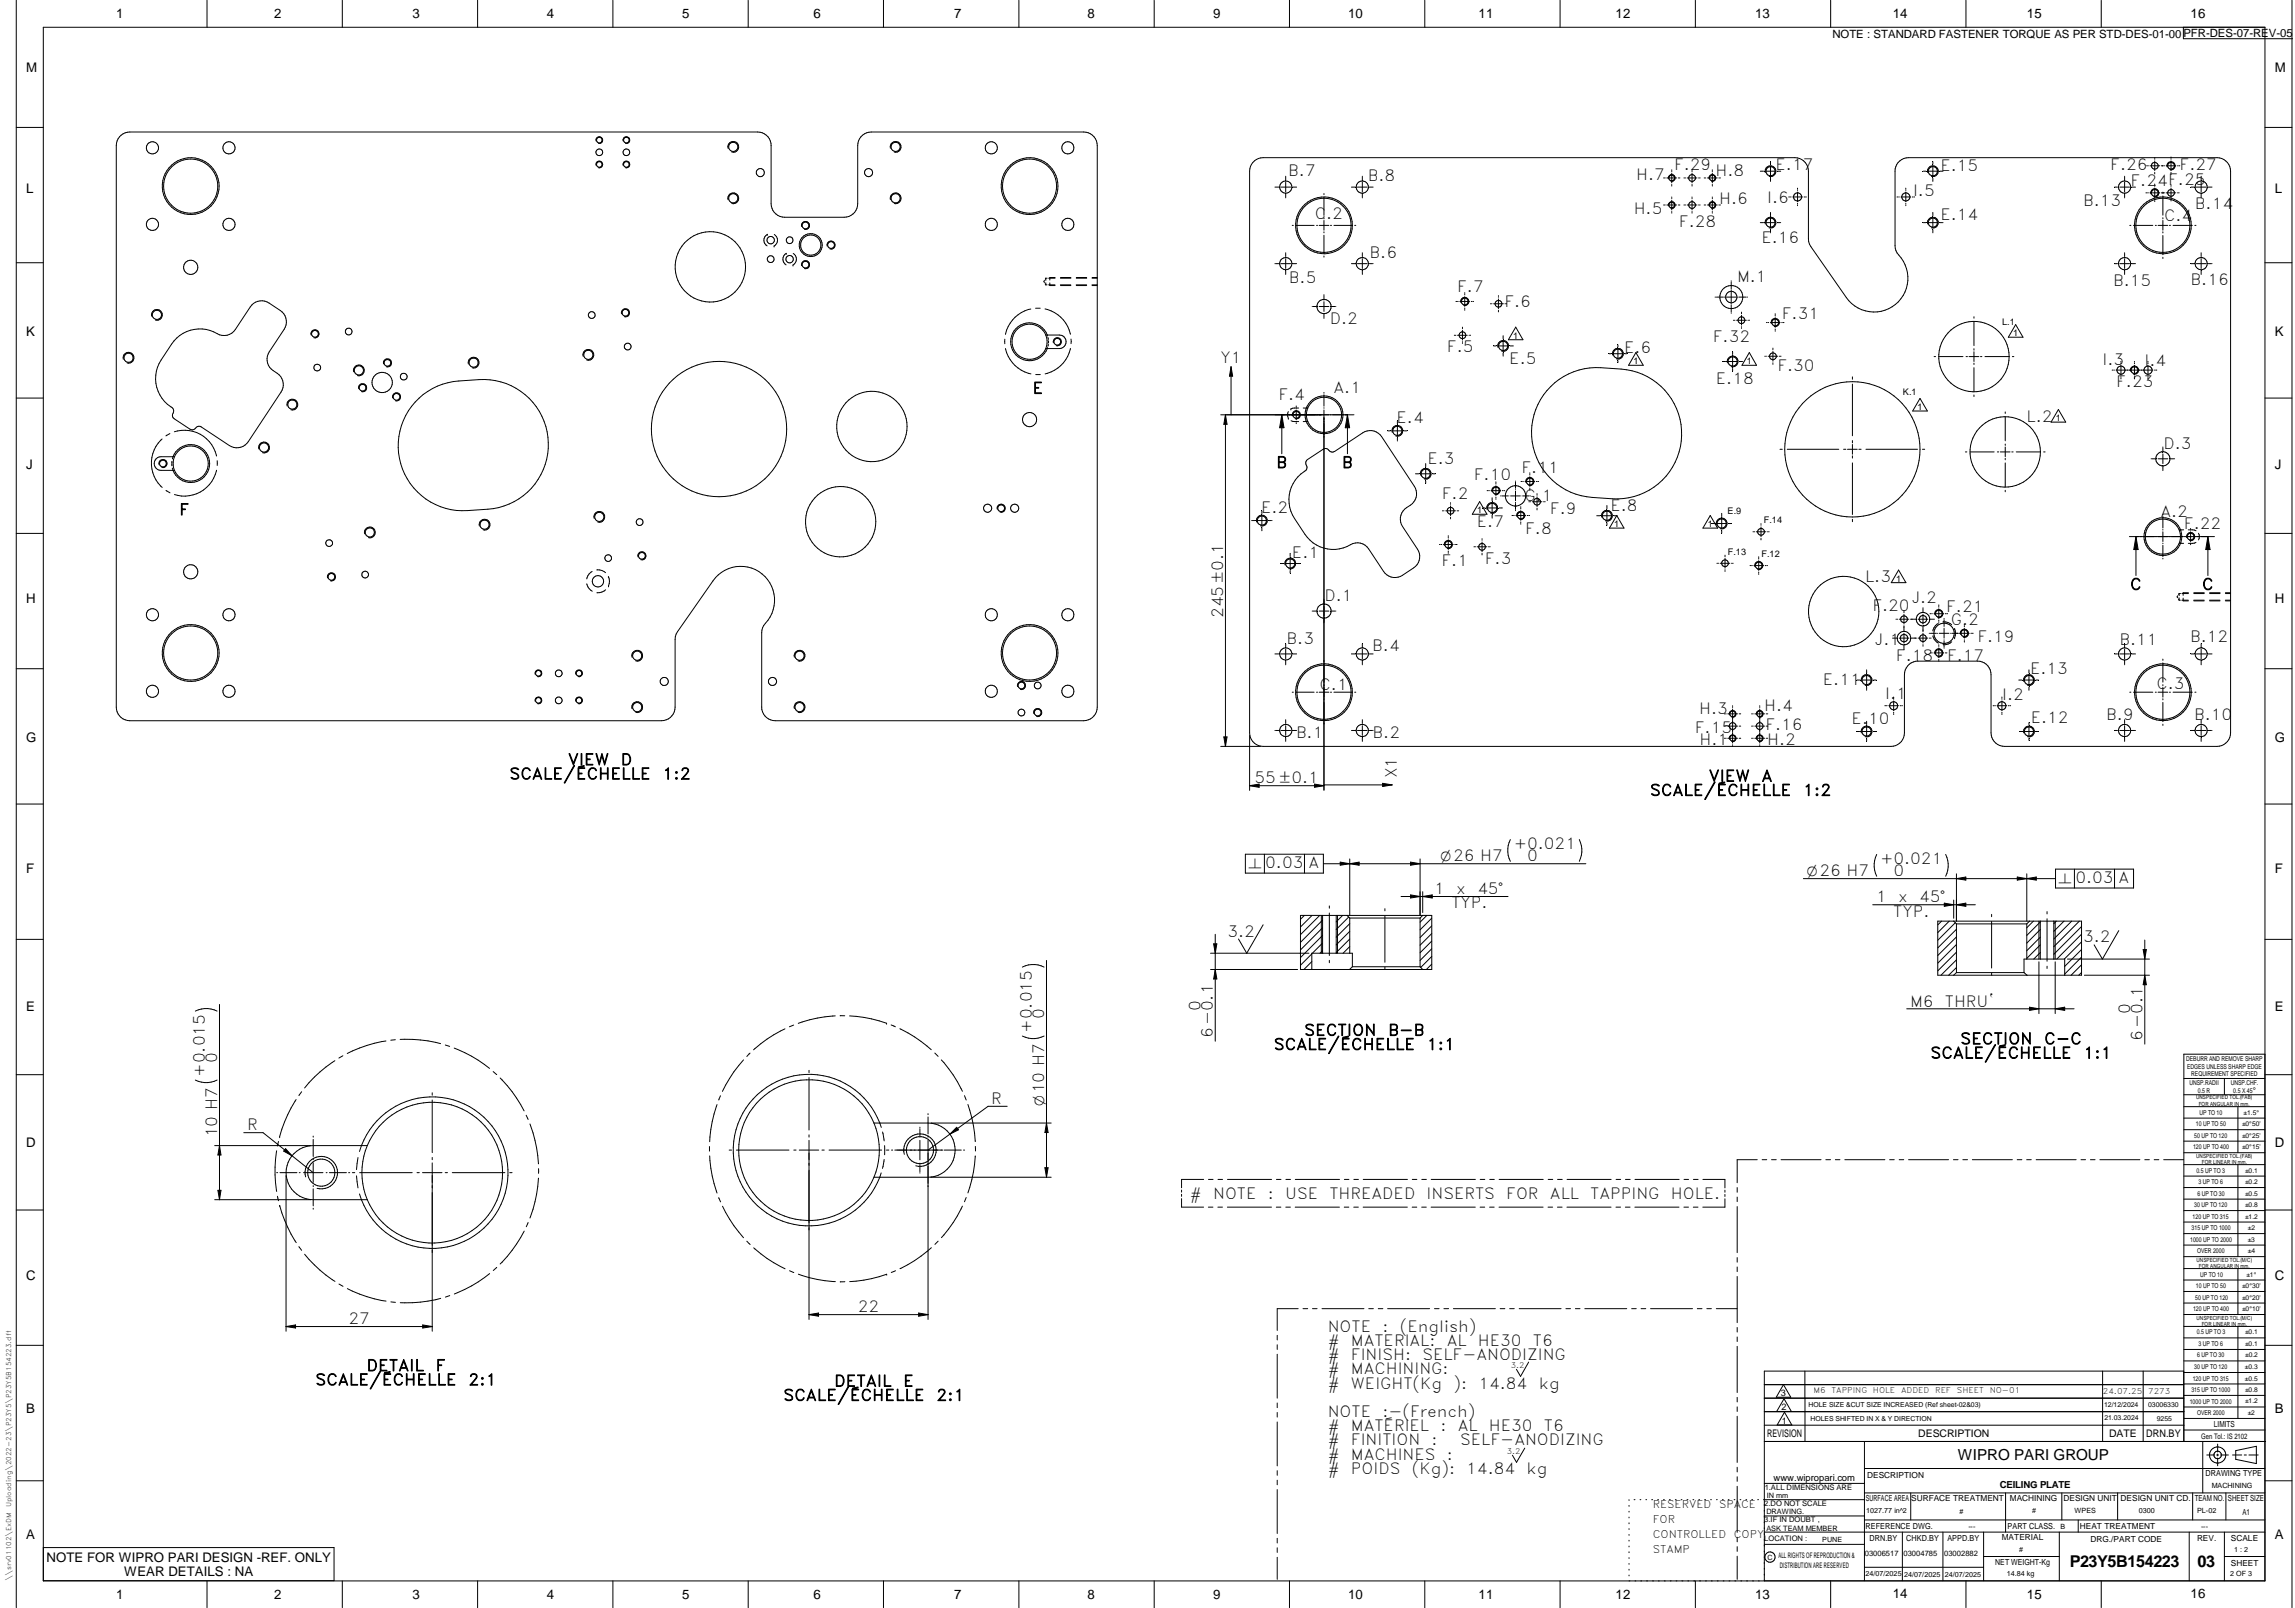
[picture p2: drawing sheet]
<svg xmlns="http://www.w3.org/2000/svg" width="848mm" height="594mm" viewBox="0 0 848 594" stroke-linecap="round" stroke-linejoin="round" font-family="sans-serif">
<defs><g id="words">
<g font-size="6">
<text x="764.8" y="578.9">P23Y5B154223</text>
<text x="812.1" y="578.9">03</text>
</g>
<g font-size="5.7">
<text x="476.1" y="64.9">B.7</text>
<text x="618.6" y="62.7">F.29</text>
<text x="633.9" y="65.1">H.8</text>
<text x="656.1" y="62.9">E.17</text>
<text x="717" y="63.2">E.15</text>
<text x="779.8" y="62.8">F.26</text>
<text x="805.4" y="62.9">F.27</text>
<text x="505.4" y="66.8">B.8</text>
<text x="604.6" y="66.5">H.7</text>
<text x="787.3" y="68.7">F.24F.25</text>
<text x="635.3" y="75.3">H.6</text>
<text x="653" y="75">I.6</text>
<text x="706.9" y="72.5">I.5</text>
<text x="769.8" y="76.1">B.13</text>
<text x="811.1" y="77">B.14</text>
<text x="485.9" y="80.8">C.2</text>
<text x="603.7" y="79.1">H.5</text>
<text x="620.4" y="83.9">F.28</text>
<text x="717" y="81.4">E.14</text>
<text x="799.8" y="81.8">C.4</text>
<text x="650.9" y="89.9">E.16</text>
<text x="506.1" y="95.3">B.6</text>
<text x="476.3" y="104.6">B.5</text>
<text x="538.5" y="107.9">F.7</text>
<text x="641.9" y="104.1">M.1</text>
<text x="780.9" y="105.5">B.15</text>
<text x="809.5" y="105.3">B.16</text>
<text x="555.9" y="113.4">F.6</text>
<text x="491.4" y="119.6">D.2</text>
<text x="658.5" y="117.9">F.31</text>
<text x="534.7" y="130.1">F.5</text>
<text x="600.2" y="130.5">E.6</text>
<text x="632.9" y="126.2">F.32</text>
<text x="451" y="134.3">Y1</text>
<text x="557.7" y="134.5">E.5</text>
<text x="656.8" y="136.9">F.30</text>
<text x="777" y="134.9">I.3</text>
<text x="792.5" y="135.4">I.4</text>
<text x="634.1" y="141.8">E.18</text>
<text x="782" y="143.1">F.23</text>
<text x="381.6" y="145.4">E</text>
<text x="472.4" y="147.8">F.4</text>
<text x="492.8" y="145.1">A.1</text>
<text x="748.9" y="156">L.2</text>
<text x="516.1" y="156.2">E.4</text>
<text x="799.5" y="165.9">D.3</text>
<text x="471.6" y="172.9">B</text>
<text x="495.9" y="172.9">B</text>
<text x="527.5" y="171.5">E.3</text>
<text x="544.7" y="177.2">F.10</text>
<text x="562.2" y="174.8">F.11</text>
<text x="532.8" y="184.2">F.2</text>
<text x="563.4" y="185.1">G.1</text>
<text x="66.3" y="190.3">F</text>
<text x="466" y="189.4">E.2</text>
<text x="572.8" y="189.8">F.9</text>
<text x="595.1" y="188.8">E.8</text>
<text x="798.3" y="191">A.2</text>
<text x="545.8" y="194.6">E.7</text>
<text x="563.6" y="197.4">F.8</text>
<text x="807" y="195.6">F.22</text>
<text x="477.4" y="206.2">E.1</text>
<text x="532.7" y="209.1">F.1</text>
<text x="548.7" y="208.4">F.3</text>
<text x="689.2" y="214.9">L.3</text>
<text x="787.1" y="217.9">C</text>
<text x="813.7" y="217.9">C</text>
<text x="489.5" y="222.1">D.1</text>
<text x="691.9" y="225.8">F.20</text>
<text x="706.2" y="222.7">J.2</text>
<text x="719.2" y="226.1">F.21</text>
<text x="452" y="228.3" transform="rotate(-90 452 228.3)">245±0.1</text>
<text x="720.9" y="230.9">G.2</text>
<text x="475.4" y="238">B.3</text>
<text x="692.6" y="238.2">J.1</text>
<text x="730.7" y="237.2">F.19</text>
<text x="783.2" y="238.2">B.11</text>
<text x="809.3" y="237.2">B.12</text>
<text x="507.1" y="240.5">B.4</text>
<text x="700.6" y="244.1">F.18</text>
<text x="719.5" y="244.1">F.17</text>
<text x="750.2" y="249.2">E.13</text>
<text x="487.6" y="255">C.1</text>
<text x="673.6" y="253">E.11</text>
<text x="796.9" y="254.4">C.3</text>
<text x="627.9" y="263.7">H.3</text>
<text x="651.9" y="262.5">H.4</text>
<text x="696.6" y="258.1">I.1</text>
<text x="739.9" y="258.8">I.2</text>
<text x="652.4" y="269.5">F.16</text>
<text x="684.2" y="267.6">E.10</text>
<text x="750.4" y="267.1">E.12</text>
<text x="778.3" y="266">B.9</text>
<text x="810.8" y="266.1">B.10</text>
<text x="478.9" y="272.8">B.1</text>
<text x="507.2" y="272.5">B.2</text>
<text x="626.3" y="270.8">F.15</text>
<text x="628" y="275.2">H.1</text>
<text x="653.1" y="275.1">H.2</text>
<text x="188.3" y="287.9">SCALE/ÉCHELLE</text>
<text x="209.9" y="282.7">VIEW</text>
<text x="229.4" y="282.7">D</text>
<text x="244.8" y="287.9">1:2</text>
<text x="516.2" y="287.5" transform="rotate(-90 516.2 287.5)">X1</text>
<text x="463.6" y="289.4">55±0.1</text>
<text x="609.7" y="294">SCALE/ÉCHELLE</text>
<text x="631.4" y="288.7">VIEW</text>
<text x="651" y="288.7">A</text>
<text x="666.3" y="294">1:2</text>
<text x="559.4" y="313.7">+0.021</text>
<text x="467.6" y="320.8">0.03 A</text>
<text x="564.3" y="318.2">0</text>
<text x="694.7" y="319.2">+0.021</text>
<text x="699.7" y="323.7">0</text>
<text x="767" y="326.3">0.03 A</text>
<text x="530" y="330.3">1</text>
<text x="536.3" y="335.6">TYP.</text>
<text x="538.1" y="330.3">x</text>
<text x="545.9" y="330.3">45°</text>
<text x="693.3" y="333.4">1</text>
<text x="701.4" y="333.4">x</text>
<text x="709.2" y="333.4">45°</text>
<text x="699.6" y="338.6">TYP.</text>
<text x="453.6" y="346.1">3.2</text>
<text x="769.7" y="348.2">3.2</text>
<text x="705.8" y="371.9">M6</text>
<text x="718.7" y="371.9">THRU`</text>
<text x="385.8" y="376.6" transform="rotate(-90 385.8 376.6)">0</text>
<text x="443.7" y="373.6" transform="rotate(-90 443.7 373.6)">0</text>
<text x="787.1" y="374.7" transform="rotate(-90 787.1 374.7)">0</text>
<text x="381.3" y="381.6" transform="rotate(-90 381.3 381.6)">+0.015</text>
<text x="448.2" y="383.5" transform="rotate(-90 448.2 383.5)">6-0.1</text>
<text x="482" y="382.6">SECTION</text>
<text x="513" y="382.6">B-B</text>
<text x="470.7" y="387.9">SCALE/ÉCHELLE</text>
<text x="527.2" y="387.9">1:1</text>
<text x="724.4" y="385.8">SECTION</text>
<text x="755.4" y="385.8">C-C</text>
<text x="791.7" y="384.5" transform="rotate(-90 791.7 384.5)">6-0.1</text>
<text x="80.2" y="392.9" transform="rotate(-90 80.2 392.9)">0</text>
<text x="713.4" y="391">SCALE/ÉCHELLE</text>
<text x="769.9" y="391">1:1</text>
<text x="75.6" y="397.8" transform="rotate(-90 75.6 397.8)">+0.015</text>
<text x="366.3" y="407.8">R</text>
<text x="91.3" y="417.6">R</text>
<text x="80.2" y="420.2" transform="rotate(-90 80.2 420.2)">10 H7</text>
<text x="439.7" y="443">#</text>
<text x="448.3" y="443">NOTE</text>
<text x="468.5" y="443">:</text>
<text x="474.9" y="443">USE</text>
<text x="491.3" y="443">THREADED</text>
<text x="527.2" y="443">INSERTS</text>
<text x="556.6" y="443">FOR</text>
<text x="572.8" y="443">ALL</text>
<text x="587.6" y="443">TAPPING</text>
<text x="617.4" y="443">HOLE.</text>
<text x="317" y="484.8">22</text>
<text x="128.8" y="489.2">27</text>
<text x="490.6" y="492">NOTE</text>
<text x="510.8" y="492">:</text>
<text x="517.3" y="492">(English)</text>
<text x="490.6" y="497.2">#</text>
<text x="499.2" y="497.2">MATERIAL:</text>
<text x="534.6" y="497.2">AL</text>
<text x="546.2" y="497.2">HE30</text>
<text x="566.5" y="497.2">T6</text>
<text x="490.6" y="502.5">#</text>
<text x="499.2" y="502.5">FINISH:</text>
<text x="525.6" y="502.5">SELF-ANODIZING</text>
<text x="135.5" y="506.5">DETAIL</text>
<text x="161" y="506.5">F</text>
<text x="490.6" y="507.7">#</text>
<text x="499.2" y="507.7">MACHINING:</text>
<text x="116.5" y="511.8">SCALE/ÉCHELLE</text>
<text x="173.1" y="511.8">2:1</text>
<text x="308.3" y="512.2">DETAIL</text>
<text x="333.8" y="512.2">E</text>
<text x="490.6" y="513">#</text>
<text x="499.2" y="513">WEIGHT(Kg</text>
<text x="537.1" y="513">):</text>
<text x="546.4" y="513">14.84</text>
<text x="568.6" y="513">kg</text>
<text x="289.5" y="517.5">SCALE/ÉCHELLE</text>
<text x="346" y="517.5">2:1</text>
<text x="490.6" y="523.5">NOTE</text>
<text x="510.8" y="523.5">:-(French)</text>
<text x="490.6" y="528.7">#</text>
<text x="490.6" y="534">#</text>
<text x="499.2" y="534">FINITION</text>
<text x="499.2" y="528.7">MATÉRIEL</text>
<text x="529" y="534">:</text>
<text x="532.3" y="528.7">:</text>
<text x="538.7" y="528.7">AL</text>
<text x="539.6" y="534">SELF-ANODIZING</text>
<text x="550.2" y="528.7">HE30</text>
<text x="570.5" y="528.7">T6</text>
<text x="490.6" y="539.2">#</text>
<text x="499.2" y="539.2">MACHINES</text>
<text x="534.7" y="539.2">:</text>
<text x="490.6" y="544.5">#</text>
<text x="499.2" y="544.5">POIDS</text>
<text x="521.7" y="544.5">(Kg):</text>
<text x="541.9" y="544.5">14.84</text>
<text x="564.1" y="544.5">kg</text>
</g>
<text font-size="5.6" x="723.5" y="539.3">WIPRO PARI GROUP</text>
<g font-size="5.4">
<text x="461.3" y="320.8">n</text>
<text x="532.3" y="318.2">O26 H7</text>
<text x="667.6" y="323.7">O26 H7</text>
<text x="760.7" y="326.3">n</text>
<text x="385.8" y="408.6" transform="rotate(-90 385.8 408.6)">O10 H7</text>
</g>
<g font-size="4.9">
<text x="42.9" y="6.6">1</text>
<text x="101.3" y="6.7">2</text>
<text x="152.5" y="6.7">3</text>
<text x="202.1" y="6.7">4</text>
<text x="252.1" y="6.7">5</text>
<text x="300.6" y="6.7">6</text>
<text x="352.6" y="6.7">7</text>
<text x="401.9" y="6.7">8</text>
<text x="448.4" y="6.7">9</text>
<text x="498.1" y="6.7">10</text>
<text x="546.4" y="6.7">11</text>
<text x="597" y="6.7">12</text>
<text x="648.5" y="6.6">13</text>
<text x="699.4" y="6.6">14</text>
<text x="749" y="6.7">15</text>
<text x="809.5" y="6.6">16</text>
<text x="9.7" y="26.7">M</text>
<text x="840.6" y="26.7">M</text>
<text x="9.7" y="71.4">L</text>
<text x="840.6" y="71.4">L</text>
<text x="9.7" y="124.2">K</text>
<text x="840.6" y="124.2">K</text>
<text x="9.7" y="173.4">J</text>
<text x="840.6" y="173.4">J</text>
<text x="9.7" y="222.7">H</text>
<text x="840.6" y="222.7">H</text>
<text x="9.7" y="274.3">G</text>
<text x="840.6" y="274.3">G</text>
<text x="9.7" y="322.6">F</text>
<text x="840.6" y="322.6">F</text>
<text x="9.7" y="373.3">E</text>
<text x="840.6" y="373.3">E</text>
<text x="9.7" y="423.8">D</text>
<text x="840.6" y="423.8">D</text>
<text x="9.7" y="472.8">C</text>
<text x="840.6" y="472.8">C</text>
<text x="9.7" y="522.1">B</text>
<text x="840.6" y="522.1">B</text>
<text x="9.7" y="568.7">A</text>
<text x="840.6" y="568.7">A</text>
<text x="17.2" y="577">NOTE FOR WIPRO PARI DESIGN -REF. ONLY</text>
<text x="45.9" y="582.3">WEAR DETAILS : NA</text>
<text x="42.9" y="590.6">1</text>
<text x="101.3" y="590.7">2</text>
<text x="152.5" y="590.7">3</text>
<text x="202.1" y="590.7">4</text>
<text x="252.1" y="590.7">5</text>
<text x="300.6" y="590.7">6</text>
<text x="352.6" y="590.7">7</text>
<text x="401.9" y="590.7">8</text>
<text x="448.4" y="590.7">9</text>
<text x="498.1" y="590.7">10</text>
<text x="546.4" y="590.7">11</text>
<text x="597" y="590.7">12</text>
<text x="648.5" y="590.6">13</text>
<text x="699.4" y="590.5">14</text>
<text x="749" y="590.7">15</text>
<text x="809.5" y="590.5">16</text>
</g>
<text font-size="4.2" x="677.1" y="13.9">NOTE : STANDARD FASTENER TORQUE AS PER STD-DES-01-00PFR-DES-07-REV-05</text>
<g font-size="3.9">
<text x="653" y="530.9">REVISION</text>
<text x="708.9" y="530.9">DESCRIPTION</text>
<text x="779.4" y="530.9">DATE</text>
<text x="793.1" y="530.9">DRN.BY</text>
<text x="610.8" y="557.1">RESERVED</text>
<text x="635.2" y="557.1">SPACE</text>
<text x="610.8" y="562.7">FOR</text>
<text x="610.8" y="568.3">CONTROLLED</text>
<text x="640.7" y="568.3">COPY</text>
<text x="610.8" y="573.8">STAMP</text>
</g>
<text font-size="3.6" x="739" y="549.8">CEILING PLATE</text>
<text font-size="3.5" x="655.4" y="547.1">www.wipropari.com</text>
<g font-size="3.4">
<text x="559.1" y="125.2">1</text>
<text x="739.8" y="120.2">L.1</text>
<text x="743.9" y="124.2">1</text>
<text x="603.6" y="134.6">1</text>
<text x="645.5" y="134.6">1</text>
<text x="703.2" y="146">K.1</text>
<text x="708.6" y="151.5">1</text>
<text x="759.7" y="155.6">1</text>
<text x="545.8" y="189.7">1</text>
<text x="638.4" y="189.9">E.9</text>
<text x="596.5" y="194.8">1</text>
<text x="631.1" y="194.8">1</text>
<text x="651.8" y="193.3">F.14</text>
<text x="638.5" y="204.9">F.13</text>
<text x="651" y="205.7">F.12</text>
<text x="700.7" y="214.9">1</text>
<text x="658.1" y="515.9">3</text>
<text x="658.3" y="521.1">2</text>
<text x="658.5" y="526.1">1</text>
</g>
<g font-size="3.1">
<text x="818.1" y="527.3">LIMITS</text>
<text x="815" y="545.5">DRAWING TYPE</text>
<text x="690" y="546.1">DESCRIPTION</text>
<text x="689.5" y="554.6">SURFACE AREA</text>
<text x="706.2" y="554.6">SURFACE TREATMENT</text>
<text x="742.7" y="554.6">MACHINING</text>
<text x="762.5" y="554.6">DESIGN UNIT</text>
<text x="783.6" y="554.6">DESIGN UNIT CD.</text>
<text x="811" y="554.4">TEAM NO.</text>
<text x="823.3" y="554.5">SHEET SIZE</text>
<text x="828.6" y="559.9">A1</text>
<text x="689.4" y="564.9">REFERENCE DWG.</text>
<text x="690.8" y="569.3">DRN.BY</text>
<text x="704.4" y="569.2">CHKD.BY</text>
<text x="719.6" y="569.3">APPD.BY</text>
<text x="739.7" y="569.1">MATERIAL</text>
<text x="741.8" y="564.7">PART CLASS.</text>
<text x="768.6" y="564.7">HEAT TREATMENT</text>
<text x="772.5" y="569.7">DRG./PART CODE</text>
<text x="811.9" y="569.3">REV.</text>
<text x="824.4" y="569.4">SCALE</text>
<text x="737.3" y="578">NET WEIGHT-Kg</text>
<text x="824.4" y="578.5">SHEET</text>
</g>
<text font-size="3" x="832.4" y="403.9">°</text>
<g font-size="2.9">
<text x="670.2" y="514.7">M6</text>
<text x="676.8" y="514.7">TAPPING</text>
<text x="692.1" y="514.7">HOLE</text>
<text x="702.5" y="514.7">ADDED</text>
<text x="715.1" y="514.7">REF</text>
<text x="723.1" y="514.7">SHEET</text>
<text x="735.3" y="514.7">NO-01</text>
<text x="777.1" y="514.9">24.07.25</text>
<text x="793.9" y="514.9">7273</text>
</g>
<g font-size="2.8">
<text x="558.3" y="505.4">3.2</text>
<text x="813.4" y="531.5">Gen Tol.: IS 2102</text>
<text x="556.9" y="537.2">3.2</text>
<text x="652.1" y="550.4">1.ALL DIMENSIONS ARE</text>
<text x="652" y="556.4">2.DO NOT SCALE</text>
<text x="652" y="562.5">3.IF IN DOUBT ,</text>
<text x="652" y="569.2">LOCATION :</text>
<text x="657.2" y="575.8">ALL RIGHTS OF REPRODUCTION &amp;</text>
<text x="689.1" y="575">03006517</text>
<text x="703.4" y="574.9">03004785</text>
<text x="718.4" y="575">03002882</text>
<text x="657.7" y="579.2">DISTRIBUTION ARE RESERVED</text>
</g>
<g font-size="2.7">
<text x="817.3" y="549.9">MACHINING</text>
<text x="652.9" y="553.5">IN mm</text>
<text x="652.7" y="559.5">DRAWING.</text>
<text x="689.6" y="559.1">1027.77 in^2</text>
<text x="724.1" y="559.2">#</text>
<text x="751" y="559.1">#</text>
<text x="766.6" y="559">WPES</text>
<text x="790.3" y="558.8">0300</text>
<text x="811.9" y="558.8">PL-02</text>
<text x="652.7" y="565.5">ASK TEAM MEMBER</text>
<text x="673.4" y="569.6">PUNE</text>
<text x="727.4" y="564.9">---</text>
<text x="761.4" y="564.9">B</text>
<text x="813.3" y="564.9">---</text>
<text x="746.1" y="573.2">#</text>
<text x="825.6" y="573.4">1 : 2</text>
<text x="653.1" y="576.3">C</text>
<text x="689.4" y="582.4">24/07/2025</text>
<text x="703.7" y="582.5">24/07/2025</text>
<text x="718.7" y="582.6">24/07/2025</text>
<text x="741.6" y="582.2">14.84 kg</text>
<text x="824.1" y="582.4">2 OF 3</text>
</g>
<g font-size="2.5">
<text x="807.8" y="392">DEBURR AND REMOVE SHARP</text>
<text x="808.2" y="394.8">EDGES UNLESS SHARP EDGE</text>
<text x="809.1" y="400.9">UNSP.RADII</text>
<text x="809.8" y="397.6">REQUIREMENT SPECIFIED</text>
<text x="824.4" y="400.7">UNSP.CHF.</text>
<text x="812.2" y="403.6">0.5 R</text>
<text x="825.3" y="403.9">0.5 X 45</text>
<text x="812.8" y="411.8">UP TO 10</text>
<text x="829.1" y="411.9">±1.5°</text>
<text x="811.4" y="416.1">10 UP TO 50</text>
<text x="828.5" y="416.1">±0°50'</text>
<text x="810.4" y="424.5">120 UP TO 400</text>
<text x="810.9" y="420.3">50 UP TO 120</text>
<text x="828.5" y="424.5">±0°15'</text>
<text x="828.5" y="420.3">±0°25'</text>
<text x="811.7" y="433.2">0.5 UP TO 3</text>
<text x="812.5" y="437.5">3 UP TO 6</text>
<text x="829.6" y="437.4">±0.2</text>
<text x="829.6" y="433.2">±0.1</text>
<text x="812" y="441.7">6 UP TO 30</text>
<text x="829.6" y="441.7">±0.5</text>
<text x="810.9" y="445.9">30 UP TO 120</text>
<text x="829.6" y="446">±0.8</text>
<text x="809.9" y="454.4">315 UP TO 1000</text>
<text x="810.3" y="450.2">120 UP TO 315</text>
<text x="829.6" y="450.2">±1.2</text>
<text x="830.7" y="454.4">±2</text>
<text x="809.4" y="458.7">1000 UP TO 2000</text>
<text x="830.6" y="458.7">±3</text>
<text x="811.9" y="463">OVER 2000</text>
<text x="830.7" y="463">±4</text>
<text x="813.1" y="471.6">UP TO 10</text>
<text x="830.1" y="471.6">±1°</text>
<text x="811.4" y="475.9">10 UP TO 50</text>
<text x="828.5" y="475.9">±0°30'</text>
<text x="810.4" y="484.4">120 UP TO 400</text>
<text x="811.2" y="480.1">50 UP TO 120</text>
<text x="828.5" y="484.4">±0°10'</text>
<text x="828.5" y="480.1">±0°20'</text>
<text x="811.7" y="493">0.5 UP TO 3</text>
<text x="812.4" y="497.2">3 UP TO 6</text>
<text x="829.6" y="497.3">±0.1</text>
<text x="829.6" y="493">±0.1</text>
<text x="811.9" y="501.5">6 UP TO 30</text>
<text x="829.6" y="501.5">±0.2</text>
<text x="810.8" y="505.8">30 UP TO 120</text>
<text x="829.6" y="505.8">±0.3</text>
<text x="809.8" y="514.3">315 UP TO 1000</text>
<text x="810.3" y="510.1">120 UP TO 315</text>
<text x="829.6" y="510">±0.5</text>
<text x="829.6" y="514.3">±0.8</text>
<text x="668.4" y="519.9">HOLE SIZE &amp;CUT SIZE INCREASED (Ref sheet-02&amp;03)</text>
<text x="777.5" y="520">12/12/2024</text>
<text x="793.8" y="519.9">03006330</text>
<text x="809.2" y="518.5">1000 UP TO 2000</text>
<text x="829.6" y="518.5">±1.2</text>
<text x="669.1" y="524.9">HOLES SHIFTED IN X &amp; Y DIRECTION</text>
<text x="777.6" y="524.8">21.03.2024</text>
<text x="797" y="524.8">9255</text>
<text x="811.9" y="522.8">OVER 2000</text>
<text x="830.6" y="522.7">±2</text>
</g>
<g font-size="2.4">
<text x="4.1" y="556.9" transform="rotate(-90 4.1 556.9)">Uploading\2022-23\P23Y5\P23Y5B154223.dft</text>
<text x="4.1" y="584.1" transform="rotate(-90 4.1 584.1)">\\srv01102\ExDM</text>
</g>
<g font-size="2.1">
<text x="811.5" y="406.1">UNSPECIFIED TOL.(FAB)</text>
<text x="812.5" y="408.5">FOR ANGULAR IN mm.</text>
<text x="811.6" y="427.7">UNSPECIFIED TOL.(FAB)</text>
<text x="813.6" y="430.1">FOR LINEAR IN mm.</text>
<text x="811.7" y="466.1">UNSPECIFIED TOL.(M/C)</text>
<text x="812.5" y="468.5">FOR ANGULAR IN mm.</text>
<text x="811.7" y="487.6">UNSPECIFIED TOL.(M/C)</text>
<text x="813.6" y="489.9">FOR LINEAR IN mm.</text>
</g>
</g></defs>
<g fill="none" stroke="#000" stroke-width=".37">
<path d="M6 .1v593.9M16 10.1h821v573.9l-821 .1zM76.5 .1v10M126.5 .1v10M176.5 .1v10M226.5 .1v10M276.5 .1v10M326.5 .1v10M376.5 .1v10M426.5 .1v10M476.5 .1v10M526.5 .1v10"/>
<path d="M576.5 .1v10M626.5 .1v10M676.5 .1v10M726.5 .1v10M776.5 .1v10M806.8 10.1v4.2h40.4M847 .1v593.9M6 47.1h10M44.7 50a4.9 4.9 0 0 1 3.3-1.2h232a5 5 0 0 1 4.9 5v21.5a5 5 0 0 0 5 5h22.1a5 5 0 0 0 4.9-5v-21.5a5 5 0 0 1 5-5h78.6a5 5 0 0 1 5 5v207.4a5.1 5.1 0 0 1-5 5.1h-114a5 5 0 0 1-5-5.1v-27.5a6 6 0 0 1 2.3-4.5 12.5 12.5 0 0 0-2.8-17.6 12.5 12.5 0 0 0-17.5 3l-13.1 18.8-.8 1.8-.1 26a5.1 5.1 0 0 1-5 5.1h-196.5a5 5 0 0 1-5-5.1v-207.4a5 5 0 0 1 1.7-3.8zM220.3 52.1a1.24 1.24 0 0 1 1.1-1.6 1.24 1.24 0 0 1 1.3 1.4 1.24 1.24 0 0 1-1.6 1.1M230.3 52.1a1.25 1.25 0 0 1 1.1-1.6 1.25 1.25 0 0 1 1.3 1.4 1.25 1.25 0 0 1-1.6 1.1M269 54.8a2 2 0 0 1 1.8-2.5 2 2 0 0 1 2.2 2.1 2 2 0 0 1-2.6 1.8"/>
<path d="M329 54.8a2 2 0 0 1 1.7-2.6 2 2 0 0 1 2.2 2.2 2 2 0 0 1-2.4 1.8M463.5 59.4a4.9 4.9 0 0 1 3.3-1.1h196.5a5 5 0 0 1 5 4.9l.1 26.1 .8 1.8 13.1 18.8a12.5 12.5 0 0 0 18.5 2.2 12.5 12.5 0 0 0 .2-18.6l-.7-2.7v-27.6a4.9 4.9 0 0 1 5-4.9h114a5.1 5.1 0 0 1 5 4.9v207.6a5 5 0 0 1-5 5h-78.6a5 5 0 0 1-4.9-5v-21.5a4.9 4.9 0 0 0-5-5h-22.1a4.9 4.9 0 0 0-5 5v21.5a4.9 4.9 0 0 1-4.9 5h-232a5 5 0 0 1-5-5v-207.6a5 5 0 0 1 1.7-3.8zM654.3 59.7v1M714.2 59.7v1M796.2 58.3v.2M796.2 58.7v.1M796.2 59.4v3.6M802.3 58v.3M802.3 58.6v.2M802.3 59.4v3.6M837 47.1h10M220.3 61.1a1.25 1.25 0 0 1 1.1-1.6 1.25 1.25 0 0 1 1.3 1.4 1.25 1.25 0 0 1-1.6 1.1"/>
<path d="M230.3 61.1a1.27 1.27 0 0 1 1.1-1.6 1.27 1.27 0 0 1 1.3 1.4 1.27 1.27 0 0 1-1.6 1.1M269 73.8a2 2 0 0 1 1.8-2.5 2 2 0 0 1 2.2 2.1 2 2 0 0 1-2.6 1.8M329 73.8a2 2 0 0 1 1.7-2.5 2 2 0 0 1 2.2 2.1 2 2 0 0 1-2.4 1.8M471.1 69.1h.1M471.4 69.1h1.1M473.3 69.1h3.6M475.1 65.1v.1M475.1 65.4v1.1M475.1 67.3v3.6M475.1 71.7v1.2M475.1 73v.1M477.7 69.1h1.2"/>
<path d="M479 69.1h.1M489.2 71.5v.4M489.2 72.8v6.8M499.4 69.1h.1M499.7 69.1h1.1M501.6 69.1h3.6M503.4 67.3v3.6M503.4 65.1v.1M503.4 65.4v1.1M503.4 71.7v1.2M503.4 73v.1M506 69.1h1.2"/>
<path d="M507.3 69.1h.1M614.8 75.7h.2M614.8 65.7h.2M615.2 75.7h.2M615.2 65.7h.2M615.9 75.7h3.6M615.9 65.7h3.6M616.5 66.1a1.27 1.27 0 0 1 1.2-1.6 1.27 1.27 0 0 1 1.3 1.4 1.27 1.27 0 0 1-1.6 1.1M616.5 76.1a1.25 1.25 0 0 1 1.1-1.6 1.25 1.25 0 0 1 1.4 1.4 1.25 1.25 0 0 1-1.6 1.1M617.8 62.7v.2M617.8 63.2v.2M617.8 64v3.6"/>
<path d="M617.8 68.2v.1M617.8 68.5v.2M617.8 72.8v.1M617.8 73.2v.2M617.8 74v3.6M617.8 78.1v.2M617.8 78.6v.1M620.2 75.7h.1M620.2 65.7h.1M620.6 75.7h.2M620.6 65.7h.2M622.3 75.7h.2"/>
<path d="M622.3 65.7h.2M622.7 75.7h.2M622.7 65.7h.2M623.4 75.7h3.7M623.4 65.7h3.7M625.3 62.7v.2M625.3 63.2v.2M625.3 64v3.6M625.3 68.2v.1M625.3 68.5v.2M625.3 72.8v.1M625.3 73.2v.2"/>
<path d="M625.3 74v3.6M625.3 78.1v.2M625.3 78.6v.1M627.7 75.7h.1M627.7 65.7h.1M628.1 75.7h.2M628.1 65.7h.2M629.8 75.7h.2M629.8 65.7h.2M630.2 75.7h.1M630.2 65.7h.1M631 75.7h3.6"/>
<path d="M631 65.7h3.6M631.6 66.1a1.25 1.25 0 0 1 1.1-1.6 1.25 1.25 0 0 1 1.3 1.4 1.25 1.25 0 0 1-1.5 1.1M631.6 76.1a1.24 1.24 0 0 1 1.1-1.6 1.24 1.24 0 0 1 1.3 1.4 1.24 1.24 0 0 1-1.5 1.1M632.8 62.7v.2M632.8 63.2v.2M632.8 64v3.6M632.8 68.2v.1M632.8 68.5v.2M632.8 72.8v.1M632.8 73.2v.2M632.8 74v3.6M632.8 78.1v.2"/>
<path d="M632.8 78.6v.1M635.2 75.7h.1M635.2 65.7h.1M635.6 75.7h.2M635.6 65.7h.2M650.5 63.2h.1M650.7 63.2h1M652.3 63.8a2 2 0 0 1 1.8-2.5 2 2 0 0 1 2.1 2.1 2 2 0 0 1-2.4 1.8M652.4 63.2h3.7M654.3 61.5v3.6M654.3 65.8v1M654.3 66.9v.1"/>
<path d="M654.3 78.5v.1M654.3 78.7v1M656.8 63.2h1M657.9 63.2h.1M661 72.8h.3M661.6 72.8h.3M662.5 72.8h3.6M664.3 69.5v.3M664.3 70.1v.3M664.3 71v3.5M664.3 75.1v.3M664.3 75.7v.3"/>
<path d="M666.7 72.8h.2M667.2 72.8h.3M701 72.8h.3M701.6 72.8h.2M702.5 72.8h3.6M704.3 69.5v.3M704.3 70.1v.3M704.3 71v3.5M704.3 75.1v.3M704.3 75.7v.3M706.7 72.8h.2M707.2 72.8h.3"/>
<path d="M710.7 63.2h1M712.3 63.8a2 2 0 0 1 1.8-2.5 2 2 0 0 1 2.2 2.2 2 2 0 0 1-2.6 1.7M712.5 63.2h3.6M714.2 61.5v3.6M714.2 65.8v1M714.2 66.9v.1M714.2 78.5v.1M714.2 78.7v1M716.8 63.2h1M717.9 63.2h.1M781.4 69.1h1.1M783.3 69.1h3.6"/>
<path d="M785.1 65.1v.1M785.1 65.4v1.1M785.1 71.7v1.2M785.1 73v.1M785.1 67.3v3.6M787.7 69.1h1.1M789.1 69.1h.1M793 71.2h.3M793.2 61.3h.3M793.6 71.2h.3M793.7 61.3h.2M794.5 71.2h3.6"/>
<path d="M794.5 61.3h3.6M794.8 71.6a1.49 1.49 0 0 1 1.3-1.8 1.49 1.49 0 0 1 1.6 1.6 1.49 1.49 0 0 1-1.8 1.3M796.2 63.7v.1M796.2 64.1v.2M796.2 68v.3M796.2 68.6v.2M796.2 69.5v3.6M796.2 73.7v.2M796.2 74.2v.3M798.7 71.2h.2M798.7 61.3h.1M799 61.3h.3"/>
<path d="M799.2 71.2h.3M799.3 71v.5M799.3 72.4v7.1M799.6 61.3h.2M799.7 71.2h.1M800.4 71.2h3.6M800.4 61.3h3.6M800.8 61.6a1.49 1.49 0 0 1 1.3-1.8 1.49 1.49 0 0 1 1.6 1.6 1.49 1.49 0 0 1-1.8 1.3M802.3 63.7v.2M802.3 64.2v.3M802.3 68.2v.3M802.3 68.7v.1"/>
<path d="M802.3 69.5v3.6M802.3 73.7v.1M802.3 74v.3M804.7 71.2h.1M804.7 61.3h.2M805.1 71.2h.2M805.2 61.3h.3M809.7 69.1h1.1M811.6 69.1h3.6M813.4 65.1v.1M813.4 65.4v1.1M813.4 67.3v3.6"/>
<path d="M813.4 71.7v1.2M813.4 73v.1M816 69.1h1.2M817.3 69.1h.1M6 97.1h10M283.5 86.6a2.48 2.48 0 0 0 0 4.2M283.5 86.6h.1M286 90.9h.1M286.1 86.6a2.48 2.48 0 0 1-.1 4.3M290.5 93.6h.1M290.5 93.6a2.5 2.5 0 0 0 0 4.3M293 97.9h.1"/>
<path d="M293.1 93.6a2.48 2.48 0 0 1-.1 4.3M296.2 98.2a1.49 1.49 0 0 1 1.3-1.9 1.49 1.49 0 0 1 1.6 1.6 1.49 1.49 0 0 1-1.8 1.3M296.2 83.7a1.49 1.49 0 0 1 1.3-1.9 1.49 1.49 0 0 1 1.6 1.6 1.49 1.49 0 0 1-1.8 1.4M305.6 90.9a1.49 1.49 0 0 1 1.4-1.8 1.49 1.49 0 0 1 1.6 1.6 1.49 1.49 0 0 1-1.9 1.3M471.1 97.4h.1M471.4 97.4h1.1M473.3 97.4h3.6M475.1 93.4v.1M475.1 93.6v1.2M475.1 95.6v3.6M477.5 83.3h.4M477.7 97.4h1.2"/>
<path d="M478.8 83.3h6.8M479 97.4h.1M486.5 83.3h.4M487.5 83.3h3.6M489.2 80.5v.4M489.2 85.6v.4M489.2 86.9v6.8M489.2 94.6v.4M489.2 81.4v3.6M491.7 83.3h.3M492.9 83.3h6.8M499.4 97.4h.1"/>
<path d="M499.7 97.4h1.1M500.6 83.3h.4M501.6 97.4h3.6M503.4 95.6v3.6M503.4 93.4v.1M503.4 93.6v1.2M506 97.4h1.2M507.3 97.4h.1M650.5 82.3h.1M650.7 82.3h1M652.3 82.8a2 2 0 0 1 1.8-2.5 2 2 0 0 1 2.1 2.1 2 2 0 0 1-2.4 1.8M652.4 82.3h3.7"/>
<path d="M654.3 80.4v3.7M654.3 84.8v1M654.3 85.9v.1M656.8 82.3h1M657.9 82.3h.1M710.7 82.3h1M712.3 82.8a2 2 0 0 1 1.8-2.5 2 2 0 0 1 2.2 2.2 2 2 0 0 1-2.6 1.7M712.5 82.3h3.6M714.2 84.8v1M714.2 85.9v.1M714.2 80.4v3.7M716.8 82.3h1"/>
<path d="M717.9 82.3h.1M781.4 97.4h1.1M783.3 97.4h3.6M785.1 95.6v3.6M785.1 93.4v.1M785.1 93.6v1.2M787 83.3h.4M787.7 97.4h1.1M788.4 83.3h7.1M789.1 97.4h.1M796.5 83.3h.3M797.5 83.3h3.6"/>
<path d="M799.3 80.4v.5M799.3 81.4v3.6M799.3 85.6v.5M799.3 87v7.1M799.3 95v.5M801.7 83.3h.3M803 83.3h7.1M809.7 97.4h1.1M811.1 83.3h.4M811.6 97.4h3.6M813.4 93.4v.1M813.4 93.6v1.2"/>
<path d="M813.4 95.6v3.6M816 97.4h1.2M817.3 97.4h.1M837 97.1h10M56 116.8a2 2 0 0 1 1.8-2.4 2 2 0 0 1 2.2 2.2 2 2 0 0 1-2.6 1.7M229.7 116a1.51 1.51 0 0 1 1.3-1.9 1.51 1.51 0 0 1 1.6 1.6 1.51 1.51 0 0 1-1.9 1.3M380.9 114.2a12 12 0 0 0-9.3 9.3M382.7 113.9h1.7M386 103.6l-.3 .4 .3 .4M386.2 114.1a12.2 12.2 0 0 1 9.3 9.4M386.2 104.8l.3 .4M386.5 105.2h.4"/>
<path d="M386.5 102.8l-.3 .4M386.5 102.8h.5M386.5 102.8v.8M386.5 104.5v.7M387.9 104.5v1h2M389.8 105.2h-2.3M389.9 102.8h-2.4M389.9 102.5h-2v1M391.8 105.2h3.9M391.9 102.8h3.8M391.9 102.5h3.8M391.9 105.5h3.8"/>
<path d="M397.7 105.2h3.8M397.7 102.8h3.9M397.7 102.5h3.9M397.7 105.5h3.9M403.5 105.2h2M403.6 102.8h1.9M403.6 102.5h1.9M403.6 105.5h1.9M475.1 100v1.1M475.1 101.3v.1M484.9 113.2h.1M485.2 113.2h1.4"/>
<path d="M487.5 113.2h3.6M489.2 115.9v1.4M489.2 117.5v.1M489.2 108.9v.1M489.2 109.2v1.4M489.2 110.8v.1M489.2 111.5v3.6M492 113.2h1.3M493.6 113.2h.1M503.4 100v1.1M503.4 101.3v.1M538 111.4h.3"/>
<path d="M538.6 111.4h.3M539.5 111.4h3.6M539.8 111.8a1.49 1.49 0 0 1 1.3-1.9 1.49 1.49 0 0 1 1.7 1.6 1.49 1.49 0 0 1-1.9 1.3M541.3 108.1v.3M541.3 108.8v.2M541.3 109.6v3.6M541.3 113.8v.2M541.3 114.3v.3M543.7 111.4h.2M544.2 111.4h.3M550.8 112.2h.1M551.2 112.2h.1"/>
<path d="M551.9 112.2h3.6M553.7 109.2v.2M553.7 109.7v.1M553.7 110.4v3.6M553.7 114.6v.2M553.7 115v.2M556.1 112.2h.2M556.6 112.2h.1M633.8 109.8h.1M634.3 109.8h2.6M637.2 109.8h.2M638 109.8h3.6"/>
<path d="M639.7 103.8v.1M639.7 104.3v2.5M639.7 107.2v.2M639.7 107.9v3.6M639.7 112.1v.2M639.7 112.6v2.6M639.7 115.6v.1M640.5 118.3h.2M641 118.3h.1M641.7 118.3h3.6M642.2 109.8h.1M642.7 109.8h2.5"/>
<path d="M643.6 115.3v.2M643.6 115.7v.2M643.6 116.5v3.6M645.6 109.8h.2M645.9 118.3h.2M646.3 118.3h.2M652.7 119.2h.3M653.4 119.2h.2M654.2 119.2h3.6M654.6 119.5a1.49 1.49 0 0 1 1.3-1.8 1.49 1.49 0 0 1 1.6 1.6 1.49 1.49 0 0 1-1.9 1.3M656 115.9v.3M656 116.5v.3"/>
<path d="M656 117.3v3.6M658.4 119.2h.2M659 119.2h.3M729.4 117v.6M729.4 118.7v9M744.9 119.9l2.7 4.7h-5.5zM785.1 100v1.1M785.1 101.3v.1M813.4 100v1.1M813.4 101.3v.1M45.6 132.7a2 2 0 0 1 1.7-2.5 2 2 0 0 1 2.2 2.1 2 2 0 0 1-2.5 1.8M65.3 124.9a12.8 12.8 0 0 1 15.8-1.2 5 5 0 0 0 5.9-1.9l5.5-8.4a5 5 0 0 1 6.9-1.4l4.2 2.7a5 5 0 0 1 1.4 6.9l-5.5 8.4a5 5 0 0 0 1.4 6.9 5.6 5.6 0 0 1 3.4 7.2l-12.6 19.1a5.1 5.1 0 0 1-6.9 1.4l-10.4-6.9a1.69 1.69 0 0 0-2.4 .8 1.42 1.42 0 0 1-1.8 .1l-5.8-3.9a1.7 1.7 0 0 1-.3-2.5l-.2-1.3a12.7 12.7 0 0 1-4.3-17.9l3.8-5.9z"/>
<path d="M114.9 123.7a1.51 1.51 0 0 1 1.4-1.9 1.51 1.51 0 0 1 1.6 1.7 1.51 1.51 0 0 1-1.9 1.3M130.7 137.4a2 2 0 0 1 1.7-2.6 2 2 0 0 1 2.2 2.2 2 2 0 0 1-2.5 1.8M141.7 134.5a1.49 1.49 0 0 1 1.3-1.9 1.49 1.49 0 0 1 1.7 1.6 1.49 1.49 0 0 1-1.9 1.3M173.1 134.5a2 2 0 0 1 1.7-2.5 2 2 0 0 1 2.2 2.1 2 2 0 0 1-2.5 1.8M215.5 131.6a2 2 0 0 1 1.8-2.5 2 2 0 0 1 2.1 2.2 2 2 0 0 1-2.5 1.8M371.3 125.3v1.7M371.6 128.8a12.3 12.3 0 0 0 9.4 9.3M382.7 138.4h1.7M386.5 123.8a6.6 6.6 0 0 1 0 5M386.5 123.8a6.5 6.5 0 0 0-10-2.7 6.5 6.5 0 0 0 0 10.3 6.5 6.5 0 0 0 10-2.6M386.5 123.8h5a2.5 2.5 0 0 1 2.5 2.5 2.5 2.5 0 0 1-2.5 2.5h-5M387.1 124.2a7 7 0 0 0-10.7-3.6 7 7 0 0 0 0 11.3 7 7 0 0 0 10.7-3.5"/>
<path d="M387.2 124.6l.2 .8M387.4 127.2l-.2 .7M387.4 125.9v.8M389.3 126.7a1.49 1.49 0 0 1 1.3-1.9 1.49 1.49 0 0 1 1.6 1.6 1.49 1.49 0 0 1-1.9 1.3M395.6 128.7a12.3 12.3 0 0 1-9.4 9.4M395.8 125.3v1.7M454.9 135.5l.6 3.5h-1.2zM454.9 135.5v17.7M537.4 123.9h.2M537.8 123.9h.2M538.6 123.9h3.6M540.4 120.9v.2"/>
<path d="M540.4 121.3v.2M540.4 122v3.6M540.4 126.2v.2M540.4 126.7v.2M542.8 123.9h.2M543.2 123.9h.2M551.9 127.8h1M553.5 128.3a2 2 0 0 1 1.8-2.5 2 2 0 0 1 2.1 2.2 2 2 0 0 1-2.5 1.8M553.7 127.8h3.6M555.5 124v.1M555.5 124.3v.9M555.5 126v3.6"/>
<path d="M555.5 130.4v.9M555.5 131.5v.1M558 127.8h1M559.1 127.8h.1M560.1 120.9l2.7 4.6h-5.4zM594.6 130.7h.7M595.9 131.2a2 2 0 0 1 1.8-2.5 2 2 0 0 1 2.1 2.1 2 2 0 0 1-2.5 1.8M596.1 130.7h3.6M597.9 127.4v.7M597.9 133.2v.7M597.9 128.9v3.6M600.4 130.7h.7"/>
<path d="M604.5 130.3l2.7 4.7h-5.4zM636.7 133.6h1M638.3 134.1a2 2 0 0 1 1.8-2.6 2 2 0 0 1 2.2 2.2 2 2 0 0 1-2.6 1.8M638.5 133.6h3.6M640.2 131.7v3.6M640.2 130v1M640.2 136.1v1M642.8 133.6h1M643.6 120.7v.2M643.6 121.1v.2M643.9 133.6h.1M646.4 130.3l2.7 4.7h-5.4z"/>
<path d="M652.1 131.6h.3M652.6 131.6h.1M653.4 131.6h3.6M655.2 128.6v.2M655.2 129.1v.1M655.2 129.8v3.6M655.2 134v.2M655.2 134.4v.2M656 121.5v.3M656 122.1v.3M657.6 131.6h.1M657.9 131.6h.3"/>
<path d="M684.5 139.2v.9M714.7 131.7h.6M716.4 131.7h9M726.5 131.7h.5M727.6 131.7h3.7M729.4 128.8v.6M729.4 130v3.6M729.4 134.2v.5M729.4 135.8v9M731.9 131.7h.5M733.5 131.7h9M743.6 131.7h.6"/>
<path d="M780.5 136.7h.3M781.1 136.7h.2M781.9 136.7h3.9M783.8 133.5v.3M783.8 134.1v.3M783.8 135v3.6M783.8 139.1v.3M783.8 139.7v.3M786.1 136.7h.3M786.7 136.7h4.1M787.3 137.2a1.51 1.51 0 0 1 1.3-1.9 1.51 1.51 0 0 1 1.7 1.6 1.51 1.51 0 0 1-1.9 1.3M788.8 133.5v.3"/>
<path d="M788.8 134.1v.3M788.8 135v3.6M788.8 139.1v.3M788.8 139.7v.3M791.1 136.7h.3M791.7 136.7h3.9M793.7 133.5v.3M793.7 134.1v.3M793.7 135v3.6M793.7 139.1v.3M793.7 139.7v.3M796.2 136.7h.2"/>
<path d="M796.7 136.7h.3M6 147.1h10M64.4 159.5a12.2 12.2 0 0 1 15.6 9M106.1 150a2 2 0 0 1 1.8-2.5 2 2 0 0 1 2.1 2.2 2 2 0 0 1-2.5 1.7M132.5 143.6a1.49 1.49 0 0 1 1.4-1.8 1.49 1.49 0 0 1 1.6 1.6 1.49 1.49 0 0 1-1.9 1.3M145.1 147a1.51 1.51 0 0 1 1.3-1.9 1.51 1.51 0 0 1 1.6 1.7 1.51 1.51 0 0 1-1.9 1.3M153.4 148.5a23.9 23.9 0 0 1 16.1-7.7 38.3 38.3 0 0 1 15.6 .3 24 24 0 0 1 17.4 25.6 24 24 0 0 1-22.2 21.4 39.6 39.6 0 0 1-15.6-.3 24 24 0 0 1-11.3-39.3zM451.1 153.2h49.2M452.8 153.2l.6 3.6h-1.2zM452.8 153.2v122.6M473.7 153.2l.8 4.8h-1.6zM473.7 153.2v14.4"/>
<path d="M476.1 154.5h.1M476.1 152.1a2.69 2.69 0 0 0 0 2.4M477 151.1h.1M477.1 155.4l2.8 .3M477.6 153.6a1.49 1.49 0 0 1 1.3-1.8 1.49 1.49 0 0 1 1.6 1.6 1.49 1.49 0 0 1-1.9 1.3M479 150v.3M479 150.6v.2M479 151.5v3.6M479 155.7v.2M479 156.2v.3M479.9 150.7h-1.6l-1.3 .4M481.6 155.7h1.7"/>
<path d="M481.6 150.7h1.7M489.2 145v.3M489.2 145.8v4.3M489.2 150.6v.2M489.2 151.5v140.5M497.9 153.2l.8 4.8h-1.6zM497.9 153.2v14.4M512.8 159.2h1M514.4 159.7a2 2 0 0 1 1.8-2.5 2 2 0 0 1 2.2 2.2 2 2 0 0 1-2.6 1.7M514.6 159.2h3.6M516.4 155.7v.9M516.4 157.4v3.6"/>
<path d="M519 159.2h.9M573.1 142.8a24 24 0 0 1 18.5-7 40 40 0 0 1 15.3 2.5 24 24 0 0 1 13.9 27.7 24 24 0 0 1-25 18.3 40.5 40.5 0 0 1-15.4-2.4 24 24 0 0 1-7.3-39.1zM684.5 141.9v19.1M709.5 147.2l2.7 4.6h-5.4zM729.4 145.9v.6M741 152.2v.5M741 153.9v9M760.6 151.3l2.8 4.7h-5.5zM837 147.1h10M58.8 171.7a1.52 1.52 0 0 1 1.3-2 1.52 1.52 0 0 1 1.6 1.7 1.52 1.52 0 0 1-1.9 1.3M59.9 162.2a12.1 12.1 0 0 0 0 17.9M62.8 160.2l-1.5 .8"/>
<path d="M63.5 170.4v1.7M63.7 169.5a7 7 0 0 1 10.8-3.9 7 7 0 0 1-.1 11.5 7 7 0 0 1-10.7-4.2M64.5 168.7a6.5 6.5 0 0 1 9.9-2.6 6.5 6.5 0 0 1 0 10.3 6.5 6.5 0 0 1-9.9-2.6M64.5 168.7a6.8 6.8 0 0 0 0 5.1M64.5 168.7h-5a2.52 2.52 0 0 0-2.5 2.6 2.52 2.52 0 0 0 2.5 2.5h5M80 173.7a12.1 12.1 0 0 1-15.5 9M80.3 170.2v1.8M95.6 165.9a2 2 0 0 1 1.8-2.6 2 2 0 0 1 2.2 2.2 2 2 0 0 1-2.6 1.8M516.4 161.8v.9M516.4 162.9h.1M523.1 175h.1M523.3 175h1"/>
<path d="M524.9 175.6a2 2 0 0 1 1.7-2.6 2 2 0 0 1 2.2 2.2 2 2 0 0 1-2.5 1.8M525 175h3.6M526.8 171.3v.1M526.8 171.5v1M526.8 173.2v3.6M526.8 177.6v1M529.4 175h1M552.8 178v.3M552.8 178.6v.3M552.8 179.5v3.5M560 177.7v.1M560 178.2v2.2"/>
<path d="M562.1 177.9h.3M562.7 177.9h.2M563.5 177.9h3.6M563.9 178.3a1.5 1.5 0 0 1 1.3-1.9 1.5 1.5 0 0 1 1.6 1.7 1.5 1.5 0 0 1-1.9 1.3M565.3 174.7v.2M565.3 175.3v.2M565.3 176.1v3.6M567.7 177.9h.3M568.3 177.9h.3M657.8 166h.8M660.4 166h19.1M681.3 166h.8"/>
<path d="M682.7 166h3.6M684.5 164.2v3.6M684.5 168.4v.8M684.5 171v19.1M684.5 162.8v.8M686.9 166h.8M689.5 166h19.1M710.4 166h.8M726.3 167h.5M728 167h8.9M738.1 167h.5M739.2 167h3.6"/>
<path d="M741 169.3v.6M741 171v9M741 164v.5M741 165.1v3.6M743.4 167h.5M745.1 167h8.9M755.2 167h.5M794.9 169.5h.1M795.2 169.5h1.4M797.5 169.5h3.6M799.3 165.1v.1M799.3 165.4v1.4"/>
<path d="M799.3 167.7v3.6M799.3 172.2v1.4M799.3 173.8v.1M801.9 169.5h1.4M803.5 169.5h.1M6 197.1h10M61.3 181.2l1.5 .9M134.7 197.2a2 2 0 0 1 1.8-2.5 2 2 0 0 1 2.2 2.2 2 2 0 0 1-2.6 1.7M177.1 194.4a2 2 0 0 1 1.7-2.6 2 2 0 0 1 2.2 2.2 2 2 0 0 1-2.4 1.7M219.5 191.5a2 2 0 0 1 1.8-2.5 2 2 0 0 1 2.2 2.2 2 2 0 0 1-2.6 1.7M368.5 188.1a1.5 1.5 0 0 1 1.4-1.8 1.5 1.5 0 0 1 1.6 1.6 1.5 1.5 0 0 1-1.9 1.3M462.5 192.3h.1"/>
<path d="M462.8 192.3h.9M464.4 192.9a2 2 0 0 1 1.7-2.6 2 2 0 0 1 2.2 2.2 2 2 0 0 1-2.5 1.8M464.5 192.3h3.6M466.3 190.5v3.6M466.3 188.8v.9M466.3 194.9v1M466.3 196v.1M468.9 192.3h.9M470 192.3h.1M533 188.7h.2M533.5 188.7h.1M534.2 188.7h3.6"/>
<path d="M535.2 197.9v.3M535.2 198.5v.3M535.2 199.4v3.6M536 185.7v.2M536 186.1v.2M536 186.9v3.6M536 191.1v.2M536 191.5v.2M538.4 188.7h.2M538.8 188.7h.2M546.8 185.3l2.7 4.7h-5.4zM547.7 199v.2"/>
<path d="M547.7 199.5v.1M547.9 187.7h.9M549.5 188.2a2 2 0 0 1 1.8-2.5 2 2 0 0 1 2.1 2.2 2 2 0 0 1-2.5 1.7M549.5 181.3h.3M549.6 187.7h3.6M550.1 181.3h.3M551 181.3h3.6M551.3 181.7a1.49 1.49 0 0 1 1.4-1.9 1.49 1.49 0 0 1 1.6 1.6 1.49 1.49 0 0 1-1.9 1.3M551.4 183.9v.1M551.4 184.2v.9M551.4 190.2v1M551.4 191.3v.1"/>
<path d="M551.4 185.8v3.7M552.8 183.6v.3M552.8 184.2v.3M554 187.7h.9M554.5 183.2h.2M555 183.2h2.2M555.1 187.7h.1M555.2 181.3h.2M555.8 181.3h.2M557.5 183.2h.1M558.2 183.2h3.6M558.7 190.5h.3"/>
<path d="M559.3 190.5h.3M560 180.7v.1M560 181.4v3.6M560 185.6v.1M560 186v2.2M560 188.6v.1M560.2 190.5h3.6M560.5 190.8a1.49 1.49 0 0 1 1.3-1.8 1.49 1.49 0 0 1 1.7 1.6 1.49 1.49 0 0 1-1.9 1.3M562 187.2v.3M562 187.8v.2M562 188.6v3.6M562 192.8v.3"/>
<path d="M562 193.4v.3M562.4 183.2h.1M562.9 183.2h2.2M564.3 190.5h.3M564.9 190.5h.3M565 185.4h.2M565.3 180.3v.3M565.3 180.8v.3M565.4 183.2h.1M565.4 185.4h.2M566.2 185.4h3.6M568 182.4v.2"/>
<path d="M568 182.8v.2M568 183.6v3.6M568 187.7v.2M568 188.2v.2M570.4 185.4h.1M570.8 185.4h.2M590 190.5h.1M590.3 190.5h.9M591.9 191.1a2 2 0 0 1 1.7-2.6 2 2 0 0 1 2.2 2.2 2 2 0 0 1-2.5 1.7M592 190.5h3.6M593.8 186.8v.1M593.8 187v1"/>
<path d="M593.8 193.1v1M593.8 188.7v3.6M596.4 190.5h.9M597.5 190.5l2.6 4.6h-5.4zM597.5 190.5h.1M632 190.5l2.7 4.6h-5.4zM632.7 193.4h.9M634.3 193.9a2 2 0 0 1 1.7-2.5 2 2 0 0 1 2.2 2.2 2 2 0 0 1-2.5 1.7M634.4 193.4h3.6M636.2 191.6v3.6M636.2 189.7h.1M636.2 189.9v.9"/>
<path d="M636.2 196v.9M638.8 193.4h.9M647.8 196.5h.2M648.2 196.5h.2M649 196.5h3.6M650.7 193.5v.2M650.7 193.9v.2M650.7 194.7v3.6M650.7 198.9v.2M650.7 199.3v.2M653.2 196.5h.1M653.6 196.5h.2"/>
<path d="M684.5 191.9v.8M741 181.1v.6M786.9 198.2h4.8M789.3 198.2v14.4M789.3 198.2l.8 4.8h-1.6zM791.8 198.2h14.9M799.3 190v.2M799.3 190.8v4.3M799.3 195.6v.2M799.3 196.5v3.6M805.3 195.7h1.6M807 198.2h.1"/>
<path d="M807.3 198.2h.2M807.7 198.2h10.6M808.1 198.6a1.49 1.49 0 0 1 1.3-1.8 1.49 1.49 0 0 1 1.6 1.6 1.49 1.49 0 0 1-1.9 1.3M808.7 195.7h1.6l1.2 .4M809.5 195.2v.3M809.5 195.7v.1M809.5 196.5v3.6M812.4 197a2.39 2.39 0 0 1 0 2.5M815.9 198.2l.8 4.8h-1.6zM815.9 198.2v14.4M837 197.1h10M121 213.5a1.51 1.51 0 0 1 1.4-1.9 1.51 1.51 0 0 1 1.6 1.7 1.51 1.51 0 0 1-1.9 1.3"/>
<path d="M216.8 215.7l.1 .3a4.1 4.1 0 0 0 2 2.4M218.8 211.1a3.9 3.9 0 0 0-2 2.8M220.5 210.6l.3-.1a4.3 4.3 0 0 1 3 1.1M223.8 217.9a4.3 4.3 0 0 1-3.2 1.1M224.8 213h.1M224.9 213.1a4.4 4.4 0 0 1 0 3.4M224.9 216.5h.1M235.8 205.7a1.49 1.49 0 0 1 1.3-1.8 1.49 1.49 0 0 1 1.6 1.6 1.49 1.49 0 0 1-1.9 1.3M473.2 208.2h1M474.9 208.7a2 2 0 0 1 1.7-2.5 2 2 0 0 1 2.2 2.2 2 2 0 0 1-2.5 1.7M475 208.2h3.6M476.8 204.4v.1"/>
<path d="M476.8 204.6v1M476.8 210.8v.9M476.8 206.4v3.6M479.3 208.2h1M490.6 202.8a12.6 12.6 0 0 1-8.4-5.4 25.3 25.3 0 0 1-5.6-10 12.7 12.7 0 0 1 6.1-13.7l.3-.9-.5-1.8 .3-.9 6.2-4.2a1.69 1.69 0 0 1 2.4 .8 1.48 1.48 0 0 0 1.8 .1l10.4-6.9a5 5 0 0 1 6.9 1.4l12.1 18.4a5.3 5.3 0 0 1-2.9 7.9 5.1 5.1 0 0 0-1.4 6.9l5.5 8.4a5 5 0 0 1-1.4 6.9l-4.2 2.8a5 5 0 0 1-6.9-1.4l-5.5-8.4a5.3 5.3 0 0 0-8-.9 12.8 12.8 0 0 1-7.2 .9M531.9 201.2h.3M532.6 201.2h.2M533.4 201.2h3.6M533.7 201.5a1.49 1.49 0 0 1 1.4-1.8 1.49 1.49 0 0 1 1.6 1.6 1.49 1.49 0 0 1-1.9 1.3M535.2 203.6v.2M535.2 204.1v.3M537.6 201.2h.2"/>
<path d="M538.1 201.2h.3M544.7 202h.2M545.1 202h.2M545.8 202h3.6M547.7 200.2v3.6M547.7 204.4v.2M547.7 204.8v.2M550 202h.2M550.5 202h.2M634.4 208.1h.3M634.9 208.1h.1M635.6 208.1h3.6"/>
<path d="M637.5 205.1v.2M637.5 205.5v.2M637.5 206.3v3.6M637.5 210.5v.2M637.5 210.9v.2M639.9 208.1h.1M640.2 208.1h.3M646.7 209h.2M647.3 209h.2M648.1 209h3.6M648.5 209.3a1.51 1.51 0 0 1 1.3-1.9 1.51 1.51 0 0 1 1.6 1.7 1.51 1.51 0 0 1-1.9 1.3M649.9 205.7v.3"/>
<path d="M649.9 206.3v.2M649.9 207.1v3.6M649.9 211.3v.3M649.9 211.9v.3M652.3 209h.3M652.9 209h.3M701.6 210.6l2.7 4.7h-5.4zM799.3 200.7v.2M799.3 201.5v4.2M799.3 206.2v.3M805.3 219.3v.7M805.3 219.3l-.2 .3"/>
<path d="M805.3 219.3h.5M805.3 200.7h1.6M808.7 219h-2v1M808.7 219.3h-2.4M809.5 200.7v.1M809.5 201v.3M810.7 219h3.8M810.7 219.3h3.8M811.5 200.4l-1.2 .3h-1.6M816.5 219h3.9M816.5 219.3h3.9M822.4 219h1.9"/>
<path d="M822.4 219.3h1.9M475.1 237.9v1.1M475.1 239.8v3.6M484.9 225.8h.1M485.2 225.8h1.4M487.5 225.8h3.6M492 225.8h1.3M493.6 225.8h.1M503.4 239.8v3.6M503.4 237.9v1.1M699.3 235.8h.1M699.6 235.8h1.4"/>
<path d="M700.6 228.8h.2M701 228.8h.2M701.8 235.8h3.6M701.8 228.8h3.6M703.6 231.5v1.6M703.6 238.4v1.3M703.6 239.9v.1M703.6 225.8v.2M703.6 226.2v.2M703.6 226.9v3.6M703.6 231.2v.1M703.6 234v3.6"/>
<path d="M706 228.8h.2M706.2 235.8h1.7M706.3 228.8h1.6M708 235.8h.2M708.8 235.8h3.6M708.8 228.8h3.6M710.6 224.5v.1M710.6 224.8v1.3M710.6 231.4v1.6M710.6 233.2v.2M710.6 234v3.6M710.6 238.2v.1"/>
<path d="M710.6 238.5v.3M710.6 226.9v3.6M712.9 234h.1M713 235.8h.1M713.2 226.7h.3M713.2 228.8h1.3M713.4 234h2.2M713.4 235.8h.2M713.8 226.7h.2M714.3 234.9a3.7 3.7 0 0 0 2 2.7M714.7 226.7h3.6M714.8 228.8h.1"/>
<path d="M715 227.1a1.49 1.49 0 0 1 1.3-1.9 1.49 1.49 0 0 1 1.6 1.7 1.49 1.49 0 0 1-1.8 1.3M715.9 234h.1M716.2 230.3a4 4 0 0 0-2 2.8M716.4 223.5v.3M716.4 224.1v.2M716.4 224.9v3.6M716.4 229.1v.3M716.4 229.7v.3M716.4 238.2v.2M716.4 238.7v.1M716.4 239.4v3.6M716.6 234h3.6"/>
<path d="M718 229.7h.2a4.1 4.1 0 0 1 3 1.1M718.4 232.2v3.6M718.4 228.5v.1M718.4 228.9v2.2M718.4 231.5v.1M718.4 236.4v.1M718.4 236.8v2.2M718.4 239.3v.2M718.9 226.7h.2M719.4 226.7h.3M720.8 234h.1M721.2 237.1a3.9 3.9 0 0 1-3.2 1.1"/>
<path d="M721.2 234h2.3M722.3 235.6h.1M722.3 232.2h.1M722.3 232.3a4.3 4.3 0 0 1 0 3.3M723.8 234h.1M724.1 234h3.6M724.5 234.4a1.49 1.49 0 0 1 1.3-1.9 1.49 1.49 0 0 1 1.6 1.6 1.49 1.49 0 0 1-1.9 1.3M725.9 230.7v.3M725.9 231.3v.3M725.9 232.2v3.6M725.9 236.4v.2M725.9 236.9v.3"/>
<path d="M728.3 234h.3M728.9 234h.2M785.1 237.9v1.1M785.1 239.8v3.6M804.8 220.1l-.3 .4 .3 .4M805 221.3l.3 .4M805.3 220.9v.8M805.3 221.7h.4M806.7 221v1h2M808.7 221.7h-2.5M810.6 221.7h3.9M810.7 222h3.8"/>
<path d="M813.4 237.9v1.1M813.4 239.8v3.6M816.5 221.7h3.8M816.5 222h3.9M822.3 221.7h2M822.4 222h1.9M6 247.1h10M197.7 249.1a1.27 1.27 0 0 1 1.1-1.6 1.27 1.27 0 0 1 1.4 1.4 1.27 1.27 0 0 1-1.6 1.1M197.7 259.1a1.25 1.25 0 0 1 1.1-1.6 1.25 1.25 0 0 1 1.4 1.4 1.25 1.25 0 0 1-1.6 1.1M212.8 249.1a1.25 1.25 0 0 1 1.1-1.6 1.25 1.25 0 0 1 1.3 1.4 1.25 1.25 0 0 1-1.5 1.1M212.8 259.1a1.24 1.24 0 0 1 1.1-1.6 1.24 1.24 0 0 1 1.3 1.4 1.24 1.24 0 0 1-1.5 1.1M233.5 242.8a2.01 2.01 0 0 1 1.7-2.6 2.01 2.01 0 0 1 2.3 2.2 2.01 2.01 0 0 1-2.5 1.8"/>
<path d="M293.5 242.8a2 2 0 0 1 1.8-2.5 2 2 0 0 1 2.2 2.1 2 2 0 0 1-2.6 1.8M376 253.7a1.51 1.51 0 0 1 1.3-1.9 1.51 1.51 0 0 1 1.7 1.6 1.51 1.51 0 0 1-1.9 1.3M471.1 241.6h.1M471.4 241.6h1.1M473.3 241.6h3.6M475.1 244.2v1.2M475.1 245.5v.1M477.5 255.7h.4M477.7 241.6h1.2M478.8 255.7h6.8M479 241.6h.1M486.5 255.7h.4"/>
<path d="M487.5 255.7h3.6M491.7 255.7h.3M492.9 255.7h6.8M499.4 241.6h.1M499.7 241.6h1.1M500.6 255.7h.4M501.6 241.6h3.6M503.4 244.2v1.2M503.4 245.5v.1M506 241.6h1.2M507.3 241.6h.1M686.2 251.2h1"/>
<path d="M687.8 251.8a2 2 0 0 1 1.8-2.5 2 2 0 0 1 2.2 2.2 2 2 0 0 1-2.6 1.7M688 251.2h3.6M689.8 247.5v.1M689.8 247.7v1M689.8 249.4v3.7M689.8 253.8v1M689.8 254.9v.1M692.4 251.2h.9M699.8 257.5v.3M699.8 258.1v.3M699.8 259v3.6M713.4 241.2h.3"/>
<path d="M713.9 241.2h.1M714.7 241.2h3.6M715 241.6a1.49 1.49 0 0 1 1.3-1.9 1.49 1.49 0 0 1 1.6 1.6 1.49 1.49 0 0 1-1.8 1.4M716.4 243.6v.2M716.4 244v.2M718.9 241.2h.1M719.2 241.2h.3M739.8 257.5v.3M739.8 258.1v.3M739.8 259v3.6M746 251.2h.1M746.3 251.2h.9"/>
<path d="M747.8 251.8a2 2 0 0 1 1.8-2.5 2 2 0 0 1 2.1 2.1 2 2 0 0 1-2.4 1.8M747.9 251.2h3.6M749.8 247.5v.1M749.8 247.7v1M749.8 249.4v3.7M749.8 253.8v1M749.8 254.9v.1M752.3 251.2h1M781.4 241.6h1.1M783.3 241.6h3.6M785.1 244.2v1.2M785.1 245.5v.1"/>
<path d="M787 255.7h.4M787.7 241.6h1.1M788.4 255.7h7.1M789.1 241.6h.1M796.5 255.7h.3M797.5 255.7h3.6M799.3 243.5v.5M799.3 244.9v7.1M799.3 252.9v.5M799.3 254v3.6M799.3 258.1v.5M799.3 259.5v7.1"/>
<path d="M801.7 255.7h.3M803 255.7h7.1M809.7 241.6h1.1M811.1 255.7h.4M811.6 241.6h3.6M813.4 244.2v1.2M813.4 245.5v.1M816 241.6h1.2M817.3 241.6h.1M837 247.1h10M233.5 261.8a2.01 2.01 0 0 1 1.7-2.6 2.01 2.01 0 0 1 2.3 2.2 2.01 2.01 0 0 1-2.5 1.8M293.5 261.8a2 2 0 0 1 1.8-2.5 2 2 0 0 1 2.2 2.1 2 2 0 0 1-2.6 1.8"/>
<path d="M382 263.7a1.49 1.49 0 0 1 1.3-1.9 1.49 1.49 0 0 1 1.6 1.6 1.49 1.49 0 0 1-1.8 1.3M451.1 275.8h14.6M452.2 272.2h1.2l-.6 3.6zM461.8 271.8v20.2M471.1 269.9h.1M471.4 269.9h1.1M473.3 269.9h3.6M475.1 268.1v3.6M475.1 265.9v.1M475.1 266.1v1.2M475.1 272.5v1.1M475.1 273.8v.1"/>
<path d="M477.7 269.9h1.2M479 269.9h.1M499.4 269.9h.1M499.7 269.9h1.1M501.6 269.9h3.6M503.4 268.1v3.6M503.4 265.9v.1M503.4 266.1v1.2M503.4 272.5v1.1M503.4 273.8v.1M506 269.9h1.2M507.3 269.9h.1"/>
<path d="M637.2 272.8h.3M637.2 268.3h.3M637.2 263.7h.3M637.7 272.8h.2M637.7 268.3h.2M637.7 263.7h.2M638.5 272.8h3.6M638.5 268.3h3.6M638.5 263.7h3.6M639.1 264.1a1.25 1.25 0 0 1 1.1-1.6 1.25 1.25 0 0 1 1.3 1.4 1.25 1.25 0 0 1-1.5 1.1M639.1 273.1a1.24 1.24 0 0 1 1-1.6 1.24 1.24 0 0 1 1.4 1.3 1.24 1.24 0 0 1-1.5 1.1M640.2 260.7v.2"/>
<path d="M640.2 261.2v.2M640.2 262v3.6M640.2 265.7v.2M640.2 266.1v.2M640.2 266.4v3.6M640.2 270.2v.1M640.2 270.6v.2M640.2 270.9v3.6M640.2 275.2v.1M640.2 275.5v.3M642.7 272.8h.1M642.7 268.3h.1"/>
<path d="M642.7 263.7h.1M643 272.8h.3M643 268.3h.3M643 263.7h.3M647.3 272.8h.1M647.3 268.3h.1M647.3 263.7h.1M647.7 272.8h.2M647.7 268.3h.2M647.7 263.7h.2M648.5 272.8h3.6M648.5 268.3h3.6"/>
<path d="M648.5 263.7h3.6M649.1 264.1a1.25 1.25 0 0 1 1.1-1.6 1.25 1.25 0 0 1 1.3 1.4 1.25 1.25 0 0 1-1.6 1.1M649.1 273.1a1.24 1.24 0 0 1 1-1.6 1.24 1.24 0 0 1 1.4 1.3 1.24 1.24 0 0 1-1.6 1.1M650.3 260.7v.2M650.3 261.2v.2M650.3 262v3.6M650.3 265.7v.2M650.3 266.1v.2M650.3 266.4v3.6M650.3 270.2v.1M650.3 270.6v.2M650.3 270.9v3.6"/>
<path d="M650.3 275.2v.1M650.3 275.5v.3M652.7 272.8h.1M652.7 268.3h.1M652.7 263.7h.1M653.1 272.8h.1M653.1 268.3h.1M653.1 263.7h.1M686.2 270.3h1M687.8 270.8a2 2 0 0 1 1.8-2.6 2 2 0 0 1 2.2 2.2 2 2 0 0 1-2.6 1.8M688 270.3h3.6M689.8 266.5v.1"/>
<path d="M689.8 266.7v1M689.8 272.8v1M689.8 268.4v3.6M692.4 270.3h.9M696.5 260.7h.3M697.1 260.7h.3M697.9 260.7h3.6M699.8 263.1v.3M699.8 263.7v.3M702.1 260.7h.3M702.7 260.7h.3M736.5 260.7h.3"/>
<path d="M737.1 260.7h.3M738 260.7h3.6M739.8 263.1v.3M739.8 263.7v.3M742.1 260.7h.3M742.7 260.7h.3M746.5 270.3h.7M747.8 270.8a2 2 0 0 1 1.7-2.6 2 2 0 0 1 2.2 2.2 2 2 0 0 1-2.4 1.8M747.9 270.3h3.6M749.8 267v.7M749.8 268.4v3.6M749.8 272.8v.7"/>
<path d="M752.3 270.3h.7M781.4 269.9h1.1M783.3 269.9h3.6M785.1 265.9v.1M785.1 266.1v1.2M785.1 272.5v1.1M785.1 273.8v.1M785.1 268.1v3.6M787.7 269.9h1.1M789.1 269.9h.1M799.3 267.5v.5M809.7 269.9h1.1"/>
<path d="M811.6 269.9h3.6M813.4 265.9v.1M813.4 266.1v1.2M813.4 268.1v3.6M813.4 272.5v1.1M813.4 273.8v.1M816 269.9h1.2M817.3 269.9h.1M6 297.1h10M461.8 290.3h27.4M461.8 290.3l3.5-.6v1.2zM485.8 289.7l3.4 .6-3.4 .6z"/>
<path d="M489.2 290h25.2M510.9 289.4l3.5 .6-3.5 .6zM837 297.1h10M460.2 315.6h28.8v7h-28.8zM467.2 315.6v7M482 315.6v7M495.3 318.5l3.5 .6-3.5 .6zM498.8 317.3v20.8M498.8 319.1l3.4-.6v1.2zM521.3 318.5l3.5 .6-3.5 .6zM524.8 317.3v20.8M558.1 310.2a9 9 0 0 0 0 8"/>
<path d="M583.6 310.2a9 9 0 0 1 0 8M586 319.1h-97M693.5 315.7a9 9 0 0 0 0 8M719 315.7a9 9 0 0 1 0 8M480.6 338.2h48.5v20h-48.5zM482 338.2l-1.4 1.4M484.8 338.2l-4.2 4.3M487.7 338.2l-7.1 7.1M488.3 338.2v14M488.7 339.9l-8.1 8.2M488.7 338.2v14M491.2 334.7v.8"/>
<path d="M491.2 337.3v15.7M493.8 338.2v14M494.2 338.2v14M496.1 338.2l-2.3 2.4M497.8 338.2l1 1M498.4 338.8l-4.6 4.6M498.8 339.2v13M498.8 339.2h26M511.8 335.7v.8M511.8 338.3v17.2M517.7 331.2h39.6M521.3 330.6l3.5 .6-3.5 .6z"/>
<path d="M524.8 339.2v18M525.7 331.2l3.6-.6v1.2zM525.7 338.2l-.9 1M525.7 329.4v7.7M527.3 338.2l-2.5 2.5M529.1 339.2l-4.3 4.3M666.4 324.6h93.2M692 334.3h38M718.5 333.7l3.5 .6-3.5 .6zM722 332.5v6.8M723 322.8v17.5M723 334.3l3.4-.6v1.2z"/>
<path d="M723 324.6l3.4-.6v1.2zM736 337.8v.9M745.4 324l3.6 .6-3.6 .6zM749 322.8v17.5M749 324.6l3.5-.6v1.2zM756.5 336.8v.9M756.5 339.4v15.7M759.6 321.1h28.8v7h-28.8zM766.6 321.1v7M781.4 321.1v7M6 347h10M385.8 357.3a9 9 0 0 0-8 0"/>
<path d="M386.7 354.8v80.1M447.3 352.2h36.4M447.3 358.2h32.2M448.5 348.7h1.2l-.6 3.5zM449.1 345.2v39.5M449.1 358.2l.6 3.5h-1.2zM466.8 341.7l-6.1 10.5-3-5.3M484.8 355.3l-3 2.9M484.8 352.4l-4.2 4.2M484.8 358.1l-.2 .1M488.7 348.4l-3.7 3.8M488.7 342.8l-8.1 8.1"/>
<path d="M488.7 345.6l-8.1 8.2M488.7 351.2l-.9 1M491.2 354.8v.9M498.8 341.2l-5 5M498.8 344.1l-5 5M498.8 346.9l-5 5M498.8 349.7l-2.5 2.5M499.7 357.2v-5h-14.9v6M499.7 357.2l-1 1M499.7 357.2h25.1M511.8 357.3v.9M524.8 357.2l.9 1"/>
<path d="M529.1 342.1l-4.3 4.3M529.1 344.9l-4.3 4.3M529.1 347.7l-4.3 4.3M529.1 350.5l-4.3 4.3M529.1 356.2l-2 2M529.1 353.4l-4.1 4M717.5 340.3l-1.4 1.4M720.3 340.3l-4.2 4.3M722 340.3l1 1M722.5 340.9l-6.4 6.5M723 341.3v18M723 359.3l-1 1"/>
<path d="M723 341.3h26M723 359.3h24.9M723 343.3l-6.9 6.9M723 346.2l-6.9 6.8M723 349l-6.9 6.9M723 351.8l-6.9 6.9M723 357.5l-2.9 2.8M723 354.6l-5.7 5.7M736 340.4v17.2M736 359.5v.8M747.9 359.3v-5h15.1v6M747.9 359.3l1.1 1"/>
<path d="M749 341.3v13M750 340.3l-1 1M751.4 340.3l-2.4 2.5M753.4 340.3v14M753.4 355.3v19.2M754 340.3v14M754 351.9l-2.5 2.4M754 346.2l-5 5M754 349.1l-5 5M754 340.6l-5 5M754 343.4l-5 5M756.5 357v.8"/>
<path d="M759 340.3v14M759.5 340.3v14M759.5 355.3v19.2M759.9 340.3l-.9 .9M762.7 340.3l-3.7 3.8M764 354.3h30.3M765.6 340.3l-6.6 6.6M768.4 340.3l-9.4 9.5M769.2 350.8l-6.2 6.2M769.2 353.6l-6.2 6.3M769.2 342.3l-10.2 10.3M769.2 359.3l-1 1"/>
<path d="M769.2 348l-6.4 6.3M769.2 345.1l-9.1 9.2M769.2 356.4l-3.9 3.9M783 343.8l-6.1 10.5-3-5.2M792 350.8h1.2l-.6 3.5zM792.6 347.3v38.4M837 347h10M80.2 373.5a9 9 0 0 0-8 0M81.1 371.1v72.1M293.3 378.7l-1.6 .6M308.7 375.3l-1 .1a47.4 47.4 0 0 0-12.7 2.7M310.4 375.3h1.8"/>
<path d="M313.9 375.3a47.1 47.1 0 0 1 13.7 2.7M327.6 378h.1M329.3 378.7l1.6 .6M704.6 372.7h61.8M749 360.3h14M749 360.3h-32.9v-20h53.1v20h-6.2M750 372.1l3.4 .6-3.4 .6zM759.5 372.7l3.5-.6v1.2zM770.3 360.3h24M792.6 360.3l.6 3.5h-1.2zM6 397h10M72.2 399a9 9 0 0 0 8 0"/>
<path d="M123.7 391.9l-.9 .6a47.3 47.3 0 0 0-10.2 9.5M126.7 390.1l-1.5 .8M142.6 384.6a47.4 47.4 0 0 0-14.3 4.6M146.1 384.1l-1.7 .2M147.9 384h1.7a49.6 49.6 0 0 1 13.2 1.6M164.5 386.1l1.7 .5M167.9 387.2l1.2 .5a46.9 46.9 0 0 1 11.8 7M182.2 395.9l1.4 1.1M184.8 398.3l.7 .7a47.7 47.7 0 0 1 8.2 11.4M274.7 391.6a46.8 46.8 0 0 0-7.7 11.6M277.2 389.1l-1.2 1.2M290.1 380.1a45.4 45.4 0 0 0-11.6 7.8"/>
<path d="M299 395.4v.9M299 398.1v19.4M332.5 380.1l.4 .1a48 48 0 0 1 11.2 7.6M345.4 389l1.3 1.3M347.9 391.6l.9 1a48.1 48.1 0 0 1 6.8 10.6M377.8 382.8a9 9 0 0 0 8 0M807 398.4h30M822 398.4v6.1M837 397h10M837 389.5h-30v143.1M90.1 418.5h7.1l18.5 14.7M103.3 419.9h.1"/>
<path d="M109.4 406.2l-.4 .7a49.6 49.6 0 0 0-5.7 13M111.5 403.4l-1.1 1.3M115.7 419.7v.4M159.7 403.7v.9M159.7 406.4v19.4M194.4 412l.8 1.6M195.8 415.2l.2 .6a48.1 48.1 0 0 1 3 14.2M265 408.1l-.3 .7a47 47 0 0 0-2.4 13M266.2 404.8l-.6 1.6M299 419.3v.8M323 414.9a26.2 26.2 0 0 1 0 20M323 414.9h19.9a10 10 0 0 1 10.1 10 10 10 0 0 1-10.1 10h-19.9"/>
<path d="M323 414.9a26 26 0 0 0-39.9-10.6 26 26 0 0 0 0 41.2 26 26 0 0 0 39.9-10.6M325.7 416.5a28 28 0 0 0-43.1-14.4 28 28 0 0 0-.1 45.4 28 28 0 0 0 43.1-14.2M326.1 418.2l.6 3.3M339.9 416.4v.2M339.9 417v2.6M339.9 420v.1M342.9 411.4v.4M342.9 412.7v6.2M342.9 419.8v.3M344 414.9h44.5M353.5 416.5l.7 .9-3.2 1.6zM356.4 404.8l.6 1.6"/>
<path d="M357.7 408.1a48.9 48.9 0 0 1 2.7 13.7M372.2 408.7h-7.1l-22.2 16.2M386.7 414.9l.6 3.5h-1.2zM807 404.5h30M807 408.9h30M807 413.1h30M807 417.4h30M827 408.9v17M79.3 423.2h35.6M80.5 439.8h1.2l-.6 3.4zM81.1 423.2l.6 3.5h-1.2zM102.2 433.2h.4"/>
<path d="M102.2 425.2v.3a47.1 47.1 0 0 0 0 14.7M102.9 421.7l-.4 1.7M103.5 433.2h6.2M105.5 424.4l2.4 2.6-3.1-1.7zM105.7 434.3v57.5M110.6 433.2h.3M112.1 433.2h7.2M112.9 434.8a6 6 0 0 1 5.3-7.5 6 6 0 0 1 6.5 6.5 6 6 0 0 1-7.5 5.2M115.7 421v6.3M115.7 428.1v.4M115.7 429.6v7.2M115.7 438v.4"/>
<path d="M115.7 439.2v6.3M120.5 433.2h.4M121.7 433.2h6.3M128.8 433.2h.4M130.2 433.2h.9M131.7 434.4l.6 4.5M132.3 427.7l-.6 4.4M132.8 425.4a28 28 0 0 1 43.2-15 28 28 0 0 1 0 45.7 28 28 0 0 1-43.2-15M132.9 433.2h19.4M135.7 423.2a26 26 0 0 1 39.9-10.6 26 26 0 0 1 0 41.3 26 26 0 0 1-39.9-10.7M135.7 423.2a26.1 26.1 0 0 0 0 20M135.7 423.2h-20a10 10 0 0 0-10 10 10 10 0 0 0 10 10h20"/>
<path d="M154.1 433.2h.8M156.1 433.2h7.2M159.7 427.6v.9M159.7 429.6v62.2M164.5 433.2h.9M167.1 433.2h19.5M188.3 433.2h.9M199 435.3v.2a49 49 0 0 1-3.2 14.5M199 431.8v1.7M262.2 423.6v1.7M262.3 427.1a46.9 46.9 0 0 0 2.7 13.7M269.5 424.9h.8"/>
<path d="M272.1 424.9h19.4M293.3 424.9h.9M295.4 424.9h7.2M299 421.3v66.2M303.7 424.9h.9M306.4 424.9h19.4M326.7 428.4l-.6 3.3M326.9 423.2v3.4M327.6 424.9h.9M329.4 424.9h.5M330.7 424.9h17.4M334.2 426.5a6 6 0 0 1 5.2-7.6 6 6 0 0 1 6.5 6.5 6 6 0 0 1-7.5 5.3"/>
<path d="M339.9 421.3v7.2M339.9 429.7v.2M339.9 430.2v2.7M339.9 433.2v.2M342.9 421.3v66.2M343.9 434.9h44.6M348.3 424.9h.1M349 424.9h6.2M356.1 424.9h.3M360.4 427.1v.2a49.1 49.1 0 0 1-2.7 13.4M360.4 423.5l.1 1.7M386.1 431.4h1.2l-.6 3.5z"/>
<path d="M436.6 439.7v.7M444.8 435.7h-8.2v3.1M446.6 435.7h1.7M450.1 435.7h1.7M453.6 435.7h16.3M471.7 435.7h1.7M475.2 435.7h1.7M478.7 435.7h16.3M496.8 435.7h1.7M500.3 435.7h1.7M503.8 435.7h16.3M521.9 435.7h1.7"/>
<path d="M525.4 435.7h1.7M528.9 435.7h16.3M547 435.7h1.7M550.5 435.7h1.7M554 435.7h16.3M572.1 435.7h1.7M575.6 435.7h1.7M579.1 435.7h16.3M597.2 435.7h1.7M600.7 435.7h1.7M604.2 435.7h16.3M622.3 435.7h1.7"/>
<path d="M625.8 435.7h1.7M629.3 435.7h8.1v3.2M637.4 439.7v.8M641.9 438.7v1.8M649.4 428.5h-7.5v8.5M651.2 428.5h1.7M654.6 428.5h1.8M658.2 428.5h14.7M674.7 428.5h1.7M678.2 428.5h1.7M681.7 428.5h14.8M698.3 428.5h1.7"/>
<path d="M701.8 428.5h1.7M705.3 428.5h14.7M721.9 428.5h1.7M725.3 428.5h1.8M728.9 428.5h14.7M745.4 428.5h1.7M748.9 428.5h1.7M752.4 428.5h14.8M769 428.5h1.7M772.5 428.5h1.7M776 428.5h14.7M792.6 428.5h1.7"/>
<path d="M796 428.5h1.8M799.5 428.5h7.4M807 421.6h30M807 425.9h30M807 430.3h30M807 434.5h30M807 438.7h30M827 430.3v34M6 447h10M79.3 443.2h35.6M102.5 442l.4 1.6M103.3 445.3a49.1 49.1 0 0 0 6.2 13.8"/>
<path d="M103.3 445.3h.1M115.7 446.4v.3M193.7 454.8a48.6 48.6 0 0 1-8.9 12.2M195.2 451.7l-.7 1.5M265.6 442.5l.7 1.5M267 445.6a50.2 50.2 0 0 0 7.7 11.7M276 458.6l1.2 1.2M346.7 458.6l-1.2 1.1M355.6 445.6l-.5 1.1a46 46 0 0 1-7.2 10.5M357 442.4l-.6 1.6M436.6 442.8v3.2h8.2M436.6 441.2v.8"/>
<path d="M446.5 446h1.7M450 446h1.7M453.6 446h16.3M471.6 446h1.7M475.1 446h1.7M478.6 446h16.4M496.7 446h1.7M500.3 446h1.6M503.7 446h16.4M521.8 446h1.7M525.4 446h1.7M528.8 446h16.4"/>
<path d="M546.9 446h1.7M550.5 446h1.7M553.9 446h16.3M572.1 446h1.6M575.5 446h1.8M579 446h16.3M597.2 446h1.6M600.6 446h1.8M604.1 446h16.3M622.3 446h1.7M625.7 446h1.8M637.4 441.3v.7"/>
<path d="M637.4 442.9v3.1h-8.2M641.9 442.3v1.6M641.9 445.8v17M807 443h30M807 447.3h30M807 451.5h30M807 455.8h30M807 460h30M837 447h10M110.4 460.6l1.1 1.3M112.6 463.4a46.8 46.8 0 0 0 11.2 10M125.3 474.4l1.4 .8"/>
<path d="M128.4 476.1a46.5 46.5 0 0 0 14.3 4.6M162.9 479.7a48.8 48.8 0 0 1-15 1.6M166.2 478.7l-1.6 .5M180.9 470.5a47.6 47.6 0 0 1-13 7.6M183.6 468.2l-1.3 1.2M278.5 461l.4 .4a46.3 46.3 0 0 0 11.2 7.4M291.8 469.5l1.5 .7M295 470.7a46 46 0 0 0 13.7 2.8M312.2 473.5l-1.7 .1M327.6 470.8a47.4 47.4 0 0 1-13.6 2.7M327.7 470.7h.1M330.9 469.5l-1.5 .6"/>
<path d="M344.2 461a46.2 46.2 0 0 1-11.6 7.7M641.9 464.6v1.7M641.9 468.1v1.7M641.9 471.6v17.1M807 464.3h30M807 468.7h30M807 472.9h30M807 477.1h30M827 468.7v16.9M6 497h10M105.7 490.1l3.5-.6v1.1zM105.7 490.1h54"/>
<path d="M144.4 481l1.7 .2M156.2 489.5l3.5 .6-3.5 .5zM299 485.7h43.9M299 485.7l3.5-.6v1.2zM339.5 485.1l3.4 .6-3.4 .6zM472 493.4v1.6M472 496.8v1.8M479.7 483.5h-7.7v8M481.5 483.5h1.7M485 483.5h1.7M488.5 483.5h15.5M505.8 483.5h1.7"/>
<path d="M509.3 483.5h1.7M512.8 483.5h15.5M530.1 483.5h1.7M533.6 483.5h1.7M537.1 483.5h15.5M554.4 483.5h1.7M557.9 483.5h1.7M561.4 483.5h15.5M578.7 483.5h1.6M582.2 483.5h1.7M585.6 483.5h15.5M603 483.5h1.6"/>
<path d="M606.4 483.5h1.8M609.9 483.5h15.5M627.2 483.5h1.7M630.7 483.5h1.7M634.2 483.5h7.7M641.9 490.4v1.7M641.9 493.9v1.7M641.9 497.4v17.1M807 481.4h30M807 485.6h30M807 490.1h30M807 494.3h30"/>
<path d="M807 498.6h30M827 490.1v33.9M837 497h10M472 500.3v16.3M472 518.3v1.8M564.9 503.2l-3 5.3-1.5-2.6M641.9 516.3v1.6M641.9 519.8v1.7M652 511.6h155M659 511.6l2.8 4.6h-5.4zM667 506.6v26M777 506.6v26"/>
<path d="M792 506.6v26M807 506.6h-155v77.5M807 502.8h30M807 507.1h30M807 511.3h30M807 515.5h30M807 519.8h30M807 516.6h-155M472 521.8v1.7M472 525.4v16.2M563.5 535l-3.1 5.3-1.5-2.7M641.9 523.2v17.1"/>
<path d="M652 532.6h185.2M652 521.5h155M652 526.5h155M659.4 521.8l2.7 4.7h-5.4zM662 521.5l-2.7-4.7-2.8 4.7M689 532.6v51.4M807 524h30M807 528.3h30M814 532.6v19M815.5 537.5h2.8M819.1 537.5h.7M819.5 533.5v2.9"/>
<path d="M819.5 537.2v.7M819.5 538.7v2.8M820.6 537.5h2.9M825 537.5h3.4M826.2 535.9l7.6-1.6v6.4l-7.6-1.5zM829.3 537.5h.8M831 537.5h3.5M6 547.1h10M472 543.3v1.7M472 546.9v1.7M472 550.3v16.2M602 554.1v.3"/>
<path d="M602 556.2v.3M602 558.3v.3M603.8 554.1h.4M606 554.1h.3M608.2 554.1h.3M610.4 554.1h.3M612.6 554.1h.3M614.7 554.1h.3M616.9 554.1h.3M619.1 554.1h.3M621.2 554.1h.3M623.4 554.1h.3"/>
<path d="M625.6 554.1h.3M627.8 554.1h.3M629.9 554.1h.4M632.1 554.1h.3M634.3 554.1h.3M636.5 554.1h.3M638.6 554.1h.3M640.8 554.1h.3M641.9 542.1v1.7M641.9 545.6v1.7M641.9 549.1v17M643 554.1h.3"/>
<path d="M645.2 554.1h.3M647.3 554.1h.4M649.5 554.1h.3M652 548h37M689 542.5h148M689 551.6h148M689 554.1h-37.3M706.1 551.6v10M741.1 551.6v14.4M761.9 551.6v10M782.5 551.6v10M810.3 551.6v10"/>
<path d="M822.5 551.6v10M837 547.1h10M16 571.8h107.4v12.2h-107.4M472 568.3v1.8M472 571.8v1.7M472 575.4v8.1M602 560.5v.3M602 562.6v.3M602 564.8v.3M602 566.9v.3M602 569v.3M602 571.2v.3"/>
<path d="M602 573.3v.4M602 575.5v.3M602 577.6v.3M602 579.8v.3M641.9 567.9v1.7M641.9 571.4v1.8M641.9 574.9v8.6M652 570.6h37M652 560.1h37M689 561.6h148M689 579h44M703 566v18"/>
<path d="M718 566v18M733 575.1h28M733 566v18M761 566v18M768 561.6v4.4M809 566v18M822 566v18M822 575.1h15M837 566h-185M76.5 584.1v9.9M126.5 584.1v9.9M176.5 584.1v9.9"/>
<path d="M226.5 584.1v9.9M276.5 584.1v9.9M326.5 584.1v9.9M376.5 584.1v9.9M426.5 584.1v9.9M476.5 584.1v9.9M526.5 584.1v9.9M576.5 584.1v9.9M602 581.9v.3M626.5 584.1v9.9M676.5 584.1v9.9M726.5 584.1v9.9"/>
<path d="M776.5 584.1v9.9"/>
<circle cx="56.3" cy="54.6" r="2.25"/>
<circle cx="84.6" cy="54.6" r="2.25"/>
<circle cx="221.5" cy="51.8" r="1.04"/>
<circle cx="221.5" cy="56.3" r="1.24"/>
<circle cx="231.4" cy="51.8" r="1.05"/>
<circle cx="231.5" cy="56.3" r="1.23"/>
<circle cx="271" cy="54.3" r="1.71"/>
<circle cx="331" cy="54.3" r="1.69"/>
<circle cx="366.3" cy="54.6" r="2.24"/>
<circle cx="394.6" cy="54.6" r="2.24"/>
<circle cx="70.5" cy="68.8" r="10"/>
<circle cx="70.5" cy="68.7" r="10.5"/>
<circle cx="221.5" cy="60.8" r="1.04"/>
<circle cx="231.5" cy="60.8" r="1.04"/>
<circle cx="271" cy="73.3" r="1.71"/>
<circle cx="281" cy="63.8" r="1.5"/>
<circle cx="321" cy="63.8" r="1.5"/>
<circle cx="331" cy="73.3" r="1.7"/>
<circle cx="380.4" cy="68.8" r="10"/>
<circle cx="380.5" cy="68.8" r="10.5"/>
<circle cx="475.1" cy="69.1" r="2.26"/>
<circle cx="503.4" cy="69.1" r="2.25"/>
<circle cx="617.8" cy="65.8" r="1.06"/>
<circle cx="617.8" cy="75.7" r="1.06"/>
<circle cx="625.3" cy="75.8" r="1.25"/>
<circle cx="625.3" cy="65.8" r="1.26"/>
<circle cx="632.8" cy="65.8" r="1.04"/>
<circle cx="632.8" cy="75.7" r="1.04"/>
<circle cx="654.3" cy="63.2" r="1.69"/>
<circle cx="664.3" cy="72.8" r="1.5"/>
<circle cx="704.3" cy="72.8" r="1.5"/>
<circle cx="714.3" cy="63.3" r="1.68"/>
<circle cx="785.1" cy="69.1" r="2.25"/>
<circle cx="796.3" cy="61.2" r="1.25"/>
<circle cx="796.3" cy="71.3" r="1.26"/>
<circle cx="802.3" cy="61.2" r="1.26"/>
<circle cx="802.3" cy="71.3" r="1.26"/>
<circle cx="813.4" cy="69.1" r="2.24"/>
<circle cx="56.3" cy="82.9" r="2.24"/>
<circle cx="70.5" cy="98.8" r="2.63"/>
<circle cx="84.6" cy="82.9" r="2.24"/>
<circle cx="262.5" cy="98.6" r="13"/>
<circle cx="284.8" cy="88.7" r="1.38"/>
<circle cx="284.8" cy="95.7" r="1.25"/>
<circle cx="291.8" cy="95.8" r="1.37"/>
<circle cx="291.8" cy="88.8" r="1.25"/>
<circle cx="297.6" cy="83.3" r="1.25"/>
<circle cx="297.7" cy="97.8" r="1.26"/>
<circle cx="299.6" cy="90.6" r="3.8"/>
<circle cx="299.6" cy="90.5" r="4.3"/>
<circle cx="307.1" cy="90.5" r="1.26"/>
<circle cx="366.3" cy="82.9" r="2.23"/>
<circle cx="394.6" cy="82.9" r="2.25"/>
<circle cx="475.1" cy="97.4" r="2.25"/>
<circle cx="489.3" cy="83.3" r="10.5"/>
<circle cx="489.3" cy="83.2" r="10"/>
<circle cx="503.4" cy="97.4" r="2.26"/>
<circle cx="654.3" cy="82.2" r="1.69"/>
<circle cx="714.3" cy="82.3" r="1.68"/>
<circle cx="785.1" cy="97.4" r="2.25"/>
<circle cx="799.2" cy="83.3" r="10.5"/>
<circle cx="799.3" cy="83.2" r="10"/>
<circle cx="813.4" cy="97.4" r="2.24"/>
<circle cx="58" cy="116.3" r="1.71"/>
<circle cx="218.7" cy="116.4" r="1.26"/>
<circle cx="231.1" cy="115.6" r="1.25"/>
<circle cx="489.3" cy="113.2" r="2.62"/>
<circle cx="541.3" cy="111.4" r="1.25"/>
<circle cx="553.8" cy="112.2" r="1.24"/>
<circle cx="639.8" cy="109.8" r="2.1"/>
<circle cx="639.8" cy="109.7" r="4.3"/>
<circle cx="643.5" cy="118.3" r="1.25"/>
<circle cx="656" cy="119.1" r="1.26"/>
<circle cx="47.5" cy="132.2" r="1.7"/>
<circle cx="116.4" cy="123.3" r="1.25"/>
<circle cx="117.2" cy="135.8" r="1.27"/>
<circle cx="128.8" cy="122.5" r="1.25"/>
<circle cx="132.6" cy="136.8" r="1.7"/>
<circle cx="143.2" cy="134.1" r="1.25"/>
<circle cx="149.2" cy="139.1" r="1.26"/>
<circle cx="175" cy="134" r="1.7"/>
<circle cx="217.4" cy="131.1" r="1.71"/>
<circle cx="232" cy="128" r="1.25"/>
<circle cx="390.7" cy="126.3" r="1.25"/>
<circle cx="540.4" cy="123.8" r="1.25"/>
<circle cx="555.4" cy="127.8" r="1.7"/>
<circle cx="597.9" cy="130.7" r="1.71"/>
<circle cx="640.2" cy="133.6" r="1.69"/>
<circle cx="655.2" cy="131.6" r="1.26"/>
<circle cx="729.4" cy="131.8" r="13"/>
<circle cx="783.7" cy="136.8" r="1.5"/>
<circle cx="788.8" cy="136.8" r="1.25"/>
<circle cx="793.8" cy="136.7" r="1.51"/>
<circle cx="108" cy="149.5" r="1.71"/>
<circle cx="134" cy="143.2" r="1.25"/>
<circle cx="141.2" cy="141.3" r="3.8"/>
<circle cx="146.5" cy="146.6" r="1.25"/>
<circle cx="265.7" cy="158.5" r="25"/>
<circle cx="322.2" cy="157.6" r="13"/>
<circle cx="380.5" cy="155" r="2.62"/>
<circle cx="479" cy="153.3" r="1.25"/>
<circle cx="489.3" cy="153.3" r="6.5"/>
<circle cx="489.3" cy="153.2" r="7"/>
<circle cx="516.4" cy="159.2" r="1.7"/>
<circle cx="60.2" cy="171.3" r="1.25"/>
<circle cx="97.6" cy="165.3" r="1.71"/>
<circle cx="526.8" cy="175" r="1.71"/>
<circle cx="565.3" cy="177.9" r="1.26"/>
<circle cx="684.5" cy="166" r="25"/>
<circle cx="741" cy="166.9" r="13"/>
<circle cx="799.3" cy="169.5" r="2.62"/>
<circle cx="136.7" cy="196.7" r="1.69"/>
<circle cx="179.1" cy="193.8" r="1.69"/>
<circle cx="221.5" cy="191" r="1.7"/>
<circle cx="236.4" cy="192.9" r="1.26"/>
<circle cx="310.6" cy="192.8" r="13"/>
<circle cx="365" cy="187.8" r="1.51"/>
<circle cx="370" cy="187.8" r="1.26"/>
<circle cx="375" cy="187.8" r="1.51"/>
<circle cx="466.3" cy="192.3" r="1.71"/>
<circle cx="536" cy="188.7" r="1.25"/>
<circle cx="551.4" cy="187.7" r="1.68"/>
<circle cx="552.8" cy="181.3" r="1.25"/>
<circle cx="560" cy="183.2" r="3.7"/>
<circle cx="562" cy="190.4" r="1.25"/>
<circle cx="568" cy="185.4" r="1.26"/>
<circle cx="593.8" cy="190.5" r="1.7"/>
<circle cx="636.2" cy="193.4" r="1.71"/>
<circle cx="650.8" cy="196.5" r="1.25"/>
<circle cx="799.2" cy="198.2" r="7"/>
<circle cx="799.3" cy="198.2" r="6.5"/>
<circle cx="809.5" cy="198.2" r="1.25"/>
<circle cx="70.5" cy="211.3" r="2.62"/>
<circle cx="121.6" cy="200.6" r="1.26"/>
<circle cx="122.5" cy="213.1" r="1.25"/>
<circle cx="134.9" cy="212.3" r="1.25"/>
<circle cx="221" cy="214.8" r="2.09"/>
<circle cx="224.7" cy="206.2" r="1.25"/>
<circle cx="237.2" cy="205.3" r="1.26"/>
<circle cx="476.8" cy="208.2" r="1.71"/>
<circle cx="535.2" cy="201.2" r="1.26"/>
<circle cx="547.6" cy="202" r="1.25"/>
<circle cx="637.4" cy="208.1" r="1.25"/>
<circle cx="649.9" cy="208.9" r="1.25"/>
<circle cx="56.3" cy="227.1" r="2.25"/>
<circle cx="84.6" cy="227.1" r="2.25"/>
<circle cx="366.3" cy="227.1" r="2.24"/>
<circle cx="394.6" cy="227.1" r="2.25"/>
<circle cx="489.3" cy="225.8" r="2.64"/>
<circle cx="681.3" cy="225.9" r="13"/>
<circle cx="703.6" cy="235.8" r="2.49"/>
<circle cx="703.6" cy="235.8" r="1.38"/>
<circle cx="703.6" cy="228.8" r="1.25"/>
<circle cx="710.6" cy="228.8" r="1.38"/>
<circle cx="710.6" cy="235.8" r="1.25"/>
<circle cx="710.6" cy="228.8" r="2.5"/>
<circle cx="716.5" cy="226.7" r="1.26"/>
<circle cx="718.4" cy="234" r="3.8"/>
<circle cx="725.9" cy="234" r="1.26"/>
<circle cx="56.3" cy="255.4" r="2.25"/>
<circle cx="70.5" cy="241.3" r="10"/>
<circle cx="70.5" cy="241.3" r="10.5"/>
<circle cx="84.6" cy="255.4" r="2.25"/>
<circle cx="199" cy="258.7" r="1.06"/>
<circle cx="199" cy="248.8" r="1.06"/>
<circle cx="206.5" cy="248.8" r="1.25"/>
<circle cx="206.5" cy="258.8" r="1.26"/>
<circle cx="214" cy="248.8" r="1.04"/>
<circle cx="214" cy="258.8" r="1.04"/>
<circle cx="235.5" cy="242.3" r="1.69"/>
<circle cx="245.5" cy="251.8" r="1.51"/>
<circle cx="285.5" cy="251.8" r="1.51"/>
<circle cx="295.5" cy="242.3" r="1.71"/>
<circle cx="366.3" cy="255.4" r="2.24"/>
<circle cx="377.5" cy="253.3" r="1.25"/>
<circle cx="380.5" cy="241.3" r="10.5"/>
<circle cx="380.5" cy="241.3" r="10"/>
<circle cx="383.5" cy="253.3" r="1.25"/>
<circle cx="394.6" cy="255.4" r="2.25"/>
<circle cx="475.1" cy="241.6" r="2.25"/>
<circle cx="489.3" cy="255.8" r="10.5"/>
<circle cx="489.3" cy="255.8" r="10"/>
<circle cx="503.4" cy="241.6" r="2.25"/>
<circle cx="689.8" cy="251.3" r="1.7"/>
<circle cx="716.5" cy="241.2" r="1.25"/>
<circle cx="749.8" cy="251.3" r="1.7"/>
<circle cx="785.1" cy="241.6" r="2.25"/>
<circle cx="799.3" cy="255.8" r="10"/>
<circle cx="799.3" cy="255.7" r="10.5"/>
<circle cx="813.4" cy="241.6" r="2.24"/>
<circle cx="235.5" cy="261.3" r="1.69"/>
<circle cx="295.5" cy="261.3" r="1.71"/>
<circle cx="377.4" cy="263.3" r="1.25"/>
<circle cx="383.5" cy="263.2" r="1.26"/>
<circle cx="475.1" cy="269.9" r="2.24"/>
<circle cx="503.4" cy="269.9" r="2.24"/>
<circle cx="640.3" cy="272.8" r="1.05"/>
<circle cx="640.3" cy="263.8" r="1.04"/>
<circle cx="640.3" cy="268.3" r="1.25"/>
<circle cx="650.2" cy="272.8" r="1.05"/>
<circle cx="650.3" cy="263.7" r="1.04"/>
<circle cx="650.3" cy="268.3" r="1.25"/>
<circle cx="689.8" cy="270.2" r="1.71"/>
<circle cx="699.8" cy="260.7" r="1.5"/>
<circle cx="739.8" cy="260.8" r="1.5"/>
<circle cx="749.8" cy="270.2" r="1.71"/>
<circle cx="785.1" cy="269.9" r="2.25"/>
<circle cx="813.4" cy="269.9" r="2.24"/>
<circle cx="118.7" cy="433.2" r="5"/>
<circle cx="340" cy="424.9" r="5"/>
<circle cx="819.5" cy="537.5" r="2.99"/>
<circle cx="819.5" cy="537.5" r="1.39"/>
<circle cx="654.1" cy="575.3" r="1.9"/>
</g>
<g fill="#000">
<path d="M454.9 135.5l.6 3.5h-1.2zM452.8 153.2l.6 3.6h-1.2zM473.7 153.2l.8 4.8h-1.6zM497.9 153.2l.8 4.8h-1.6zM789.3 198.2l.8 4.8h-1.6zM815.9 198.2l.8 4.8h-1.6zM452.2 272.2h1.2l-.6 3.6zM461.8 290.3l3.5-.6v1.2zM485.8 289.7l3.4 .6-3.4 .6zM510.9 289.4l3.5 .6-3.5 .6zM495.3 318.5l3.5 .6-3.5 .6zM498.8 319.1l3.4-.6v1.2z"/>
<path d="M521.3 318.5l3.5 .6-3.5 .6zM521.3 330.6l3.5 .6-3.5 .6zM525.7 331.2l3.6-.6v1.2zM718.5 333.7l3.5 .6-3.5 .6zM723 324.6l3.4-.6v1.2zM723 334.3l3.4-.6v1.2zM745.4 324l3.6 .6-3.6 .6zM749 324.6l3.5-.6v1.2zM448.5 348.7h1.2l-.6 3.5zM792 350.8h1.2l-.6 3.5zM449.1 358.2l.6 3.5h-1.2zM750 372.1l3.4 .6-3.4 .6z"/>
<path d="M759.5 372.7l3.5-.6v1.2zM792.6 360.3l.6 3.5h-1.2zM353.5 416.5l.7 .9-3.2 1.6zM386.7 414.9l.6 3.5h-1.2zM81.1 423.2l.6 3.5h-1.2zM80.5 439.8h1.2l-.6 3.4zM105.5 424.4l2.4 2.6-3.1-1.7zM386.1 431.4h1.2l-.6 3.5zM105.7 490.1l3.5-.6v1.1zM156.2 489.5l3.5 .6-3.5 .5zM299 485.7l3.5-.6v1.2zM339.5 485.1l3.4 .6-3.4 .6z"/>
</g>
<use href="#words"/>
</svg>
